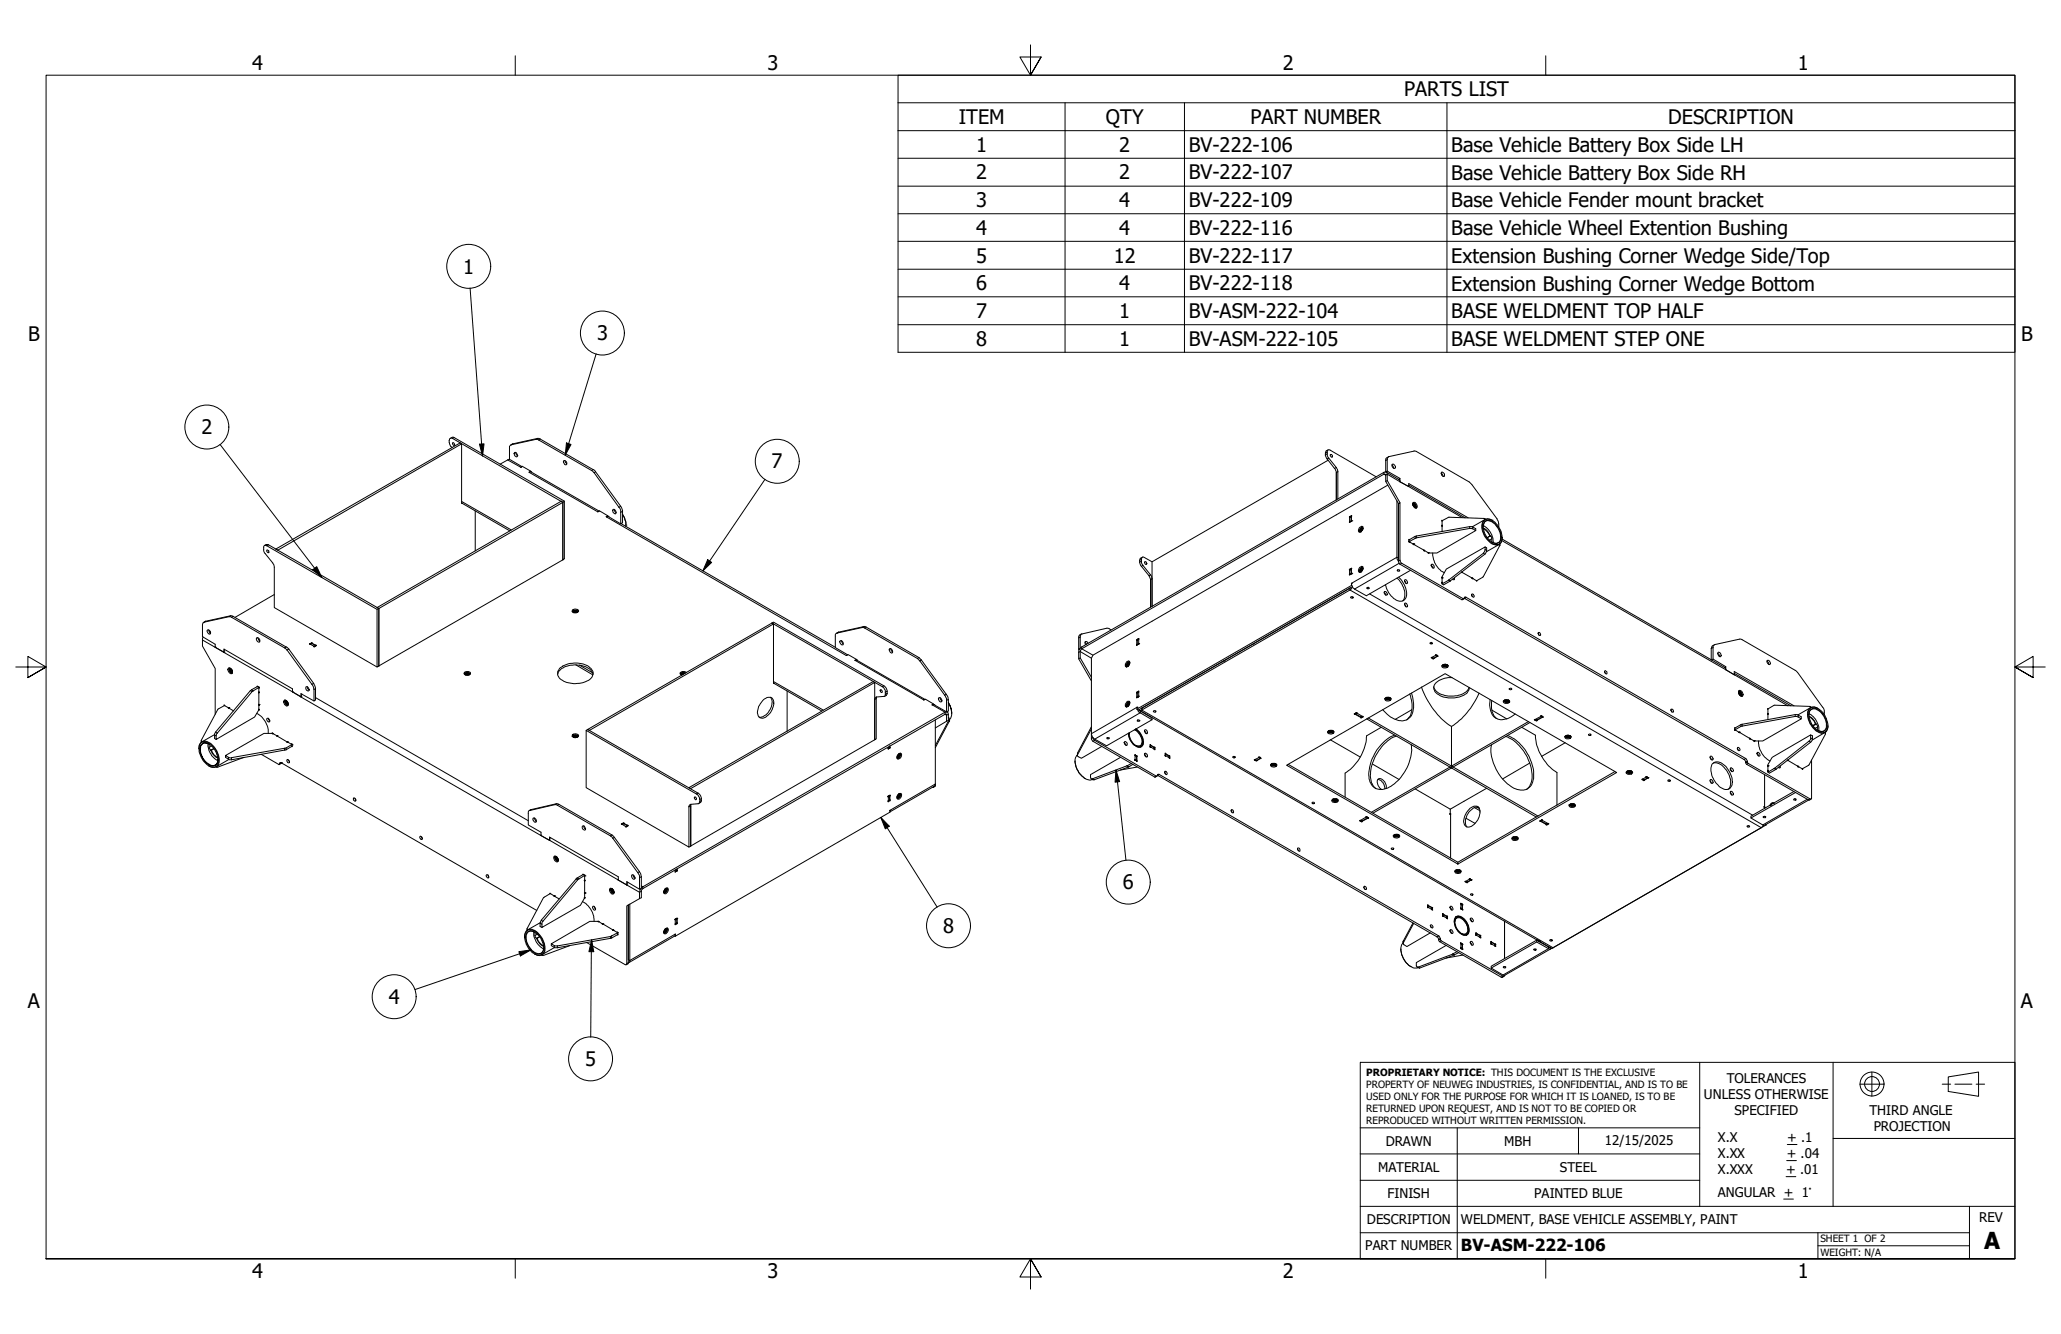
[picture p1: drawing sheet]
<svg xmlns="http://www.w3.org/2000/svg" width="432mm" height="279mm" viewBox="0 0 432 279" stroke-linecap="round" stroke-linejoin="round" font-family="sans-serif">
<defs><g id="words">
<text font-size="4.9" x="415.7" y="261.6">A</text>
<g font-size="4.2">
<text x="52.8" y="14.7">4</text>
<text x="160.8" y="14.7">3</text>
<text x="268.7" y="14.7">2</text>
<text x="376.7" y="14.7">1</text>
<text x="294.2" y="20.2">PARTS LIST</text>
<text x="200.9" y="26">ITEM</text>
<text x="231.7" y="26">QTY</text>
<text x="262" y="26">PART NUMBER</text>
<text x="349.5" y="26">DESCRIPTION</text>
<text x="204.5" y="31.8">1</text>
<text x="234.5" y="31.8">2</text>
<text x="249" y="31.8">BV-222-106</text>
<text x="304" y="31.9">Base Vehicle Battery Box Side LH</text>
<text x="204.5" y="37.6">2</text>
<text x="234.5" y="37.6">2</text>
<text x="249" y="37.6">BV-222-107</text>
<text x="304" y="37.7">Base Vehicle Battery Box Side RH</text>
<text x="204.5" y="43.4">3</text>
<text x="234.5" y="43.4">4</text>
<text x="249" y="43.4">BV-222-109</text>
<text x="304" y="43.4">Base Vehicle Fender mount bracket</text>
<text x="204.5" y="49.2">4</text>
<text x="234.5" y="49.2">4</text>
<text x="249" y="49.2">BV-222-116</text>
<text x="304" y="49.3">Base Vehicle Wheel Extention Bushing</text>
<text x="97" y="57.3">1</text>
<text x="204.5" y="55">5</text>
<text x="233.4" y="55.1">12</text>
<text x="249" y="55.1">BV-222-117</text>
<text x="304" y="55.1">Extension Bushing Corner Wedge Side/Top</text>
<text x="204.5" y="60.8">6</text>
<text x="234.5" y="60.8">4</text>
<text x="249" y="60.8">BV-222-118</text>
<text x="304" y="60.9">Extension Bushing Corner Wedge Bottom</text>
<text x="5.9" y="71.4">B</text>
<text x="125.1" y="71.3">3</text>
<text x="204.5" y="66.6">7</text>
<text x="234.5" y="66.6">1</text>
<text x="249" y="66.6">BV-ASM-222-104</text>
<text x="304" y="66.6">BASE WELDMENT TOP HALF</text>
<text x="423.5" y="71.4">B</text>
<text x="204.5" y="72.5">8</text>
<text x="234.5" y="72.4">1</text>
<text x="249" y="72.5">BV-ASM-222-105</text>
<text x="304" y="72.5">BASE WELDMENT STEP ONE</text>
<text x="42.2" y="91">2</text>
<text x="161.7" y="98.1">7</text>
<text x="235.3" y="186.2">6</text>
<text x="197.6" y="195.5">8</text>
<text x="5.8" y="211.1">A</text>
<text x="81.5" y="210.2">4</text>
<text x="423.4" y="211.1">A</text>
<text x="122.6" y="223.3">5</text>
<text x="52.8" y="267.7">4</text>
<text x="160.8" y="267.7">3</text>
<text x="268.7" y="267.7">2</text>
<text x="376.7" y="267.7">1</text>
</g>
<text font-size="3.5" x="306.1" y="262">BV-ASM-222-106</text>
<g font-size="2.8">
<text x="361.8" y="226.9">TOLERANCES</text>
<text x="357" y="230.3">UNLESS OTHERWISE</text>
<text x="363.4" y="233.6">SPECIFIED</text>
<text x="391.7" y="233.5">THIRD ANGLE</text>
<text x="290.3" y="240">DRAWN</text>
<text x="315.2" y="240">MBH</text>
<text x="336.2" y="239.8">12/15/2025</text>
<text x="359.9" y="239.3">X.X</text>
<text x="374.5" y="239.3">+ .1</text>
<text x="392.6" y="236.8">PROJECTION</text>
<text x="288.7" y="245.5">MATERIAL</text>
<text x="326.8" y="245.5">STEEL</text>
<text x="359.9" y="242.6">X.XX</text>
<text x="359.9" y="245.9">X.XXX</text>
<text x="374.2" y="245.9">+ .01</text>
<text x="374.3" y="242.6">+ .04</text>
<text x="290.7" y="251">FINISH</text>
<text x="321.4" y="251">PAINTED BLUE</text>
<text x="359.9" y="250.7">ANGULAR + 1°</text>
<text x="286.4" y="256.4">DESCRIPTION</text>
<text x="306.1" y="256.3">WELDMENT, BASE VEHICLE ASSEMBLY, PAINT</text>
<text x="414.7" y="256">REV</text>
<text x="286" y="261.9">PART NUMBER</text>
</g>
<g font-size="2.1">
<text x="286.3" y="225.4">PROPRIETARY NOTICE: THIS DOCUMENT IS THE EXCLUSIVE</text>
<text x="286.3" y="227.8">PROPERTY OF NEUWEG INDUSTRIES, IS CONFIDENTIAL, AND IS TO BE</text>
<text x="286.3" y="230.4">USED ONLY FOR THE PURPOSE FOR WHICH IT IS LOANED, IS TO BE</text>
<text x="286.3" y="232.9">RETURNED UPON REQUEST, AND IS NOT TO BE COPIED OR</text>
<text x="286.3" y="235.4">REPRODUCED WITHOUT WRITTEN PERMISSION.</text>
<text x="381.4" y="260.2">SHEET 1 OF 2</text>
<text x="381.4" y="263">WEIGHT: N/A</text>
</g>
</g></defs>
<!-- layer: Visible (ANSI) -->
<g fill="none" stroke="#000" stroke-width=".21">
<path d="M94.4 91.8l.3-.2h.4l23.1 13.4v12l-.3 .2v-12l-.3-.2-38.6 22.3 .4 .1-.4 .2-23.1-13.3a.38 .38 0 0 0-.5-.1 .38 .38 0 0 0-.2 .5v.7l.2 .4 1.7 2.1 .4 .8v8.6l21.5 12.4M94.7 93.7a1.57 1.57 0 0 1-.5-1.8l.2-.1h.4l23.1 13.4 .3-.2M94.8 92.8a.28 .28 0 0 1 .4 .1 .28 .28 0 0 1-.1 .4zM96.7 93l-.3-.2-38.6 22.2 .4 .3 38.5-22.3v12.4M106.7 96.2l-1.9 1M106.7 96.2l2.6 1.5M107 93.2l.4-.2 5.5-1.2 11.6 6.6 5.7 8 .2 .5v2.6l-.4 .2v-2.8l-.1-.3-5.8-8-11.3-6.5-.5-.1-5.3 1.2-.3 .3v2.7M107.8 94.8a.55 .55 0 0 1 .5 .3 .55 .55 0 0 1 0 .6 .69 .69 0 0 1-.5-.9zM108.1 94.8l.1 .4 .3 .2M109.1 97.9h.1M109.1 97.9l.3-.2 1.8 1M109.3 97.8l-.2 .1"/>
<path d="M111.2 98.8v-.1l-.3 .2 .4-.1M111.2 98.8h.1M111.2 98.8l14.3 8.3M118.1 96.5a.46 .46 0 0 1 .6 .3 .46 .46 0 0 1-.2 .5h-.2l-.3-.5zM118.4 96.5l.1 .4 .2 .2M278.3 96.4l-36.9 21.3v9.3l-.1-6.2-1.8-2.4a1.53 1.53 0 0 1-.1-1.8l2 1.1M278.3 94.2a1.11 1.11 0 0 0-.4 1.8l1.8 2.2 .3 .6v5.9M278.7 95.2h.1a.34 .34 0 0 1 .3 .2 .34 .34 0 0 1 0 .4l-.3-.2zM288.4 99.9l-9.7-5.6a.38 .38 0 0 0-.5-.1 .38 .38 0 0 0-.1 .5v.7l.2 .4 1.7 2.1 .3 .7v5.9M290.4 98.9l2.7 1.6 .2 .4 1.8 1v-.1M290.9 95.7l-.6 .4v2.8l.3-.2M291.6 97.4l.4 .5v.2"/>
<path d="M291.7 97.3a.5 .5 0 0 1 .5 .2 .5 .5 0 0 1 0 .6 .7 .7 0 0 1-.5-.8zM301.9 99.1l.3 .2 .1 .5M302 98.9a.51 .51 0 0 1 .6 .3 .51 .51 0 0 1-.1 .6 .65 .65 0 0 1-.5-.9zM55.4 114.2l.4-.2 .5 .1 23.1 13.3v12.1M55.9 115.2a.3 .3 0 0 1 .4 .2 .3 .3 0 0 1-.2 .4l-.2-.4zM96.7 105.4h.1M96.7 105.3l10.1 5.9M96.7 105l10.4 6M99.6 107v8.4M117.9 117.2l-38.6 22.3M117.9 117.3v-12.1l-38.5 22.2v12.1M125.5 107.1l-.3 .1 .4-.2 1.7 1"/>
<path d="M127.3 108.1v-.1l-.3 .2 .4-.1M127.4 108.1h.1M127.4 108.1l2.6 1.6M128.4 106.7a.5 .5 0 0 1 .6 .3 .5 .5 0 0 1-.2 .6 .72 .72 0 0 1-.4-.9zM128.7 106.7l.1 .4 .3 .3M130.1 109.7l44.9 25.9M130.4 107.7l.7 1.4v.9M130.4 107.8l.2 .2a3.3 3.3 0 0 1 .5 2.3M131.1 110h.1M239.3 116.7a1.07 1.07 0 0 0-.3 1.7l1.7 2.2 .3 .7v5.9M239.9 117.6l.2 .1a.3 .3 0 0 1 .2 .3 .3 .3 0 0 1-.2 .2l-.3-.4zM282.8 108.3l-.1 1.1 .1-.1"/>
<path d="M282.8 119.4l-.1 1 .1-.1M282.8 119.4h.1M282.8 108.3v.1M282.8 109.3h.1M282.8 108.2l.3-.3v.3M282.8 108.2v.1M282.8 108.2l.2 .1M282.8 119.3h.2M283.1 109.2l-.3 .1M283.1 109.2h.1M283.1 119.2l.1-.2-.3 .3-.1-.1v.2M283.1 109h.1"/>
<path d="M283.1 109v.2M283.1 108.2l-.3 .1v1M283.1 119.2l-.3 .2v.9M283.1 109l.1 .1M283.1 108.2v.8M283.1 119.2v.8M283.2 109.1h.1M283.2 109.1l-.4 .2M284.9 110.4a.39 .39 0 0 1 .6 0 .39 .39 0 0 1-.1 .6 .42 .42 0 0 1-.3 .4 .42 .42 0 0 1-.5-.3zM284.9 118.8a.37 .37 0 0 1 .6-.1 .37 .37 0 0 1 0 .6 .5 .5 0 0 1-.3 .5 .5 .5 0 0 1-.6-.2zM285.2 119.8h.1M285.1 119.7v-.3l.4-.3-.4 .3 .1 .4"/>
<path d="M285.3 119.2l-.2 .3M285.3 119.1l-.3 .3v.3M285.3 110.8l-.2 .3M285.3 110.6l-.3 .5v.2M285.4 119.3l-.2 .3M285.4 110.9l-.2 .3M285.5 119.4l-.1 .2M285.5 118.7a1.05 1.05 0 0 0-.6 1.2M285.5 111l-.1 .1M285.5 110.4a1.03 1.03 0 0 0-.6 1M285.6 119a.51 .51 0 0 0-.5 .3 .51 .51 0 0 0 0 .5 .48 .48 0 0 1 0-.5 .48 .48 0 0 1 .5-.2M285.6 119.2l-.3 .2-.1 .3"/>
<path d="M285.6 110.6a.53 .53 0 0 0-.5 .8 .45 .45 0 0 1 0-.5 .45 .45 0 0 1 .5-.2M285.6 110.7l-.4 .2v.5M285.6 110.8l-.4 .3v.2M285.6 110.7l-.5 .3v.3M290.6 100.6l-.3 .2M290.8 101.6l-61.8 35.6-.3 .7v15.8M292.7 104.9v12.1l.3 .6M292.8 119.4l.3-.1 .1 .3a.24 .24 0 0 1-.3 .1 .24 .24 0 0 1-.1-.3zM293 116.9v-11.4l.3-.2v12l.3 .6 13 7.5h.2v-.1M293.1 100.4l.2-.2v.7l1.8 1v-.6l12.5 7.2M293.3 105.3l-2.7-4.7v-1.3a.41 .41 0 0 0-.2-.4 .41 .41 0 0 0-.5 0l-63.4 36.7-.5 .7v1.7l2.7 4.6M293.3 100.2l-2.7-1.5v-2.6l.2-.3 .1-.2 5.5-1.2 .2 .1 11.2 6.5 5.8 7.6 .3 .7 .1 1.1"/>
<path d="M295.1 113.5l1.6-.9 11.2-1.9h.6l.7 .4-8.1 4.7h-1.9M295.1 101.6l11.9 6.9M295.2 113.3v.2l.8 .4M295.2 113.3l-.1 .1M295.3 113h-.2l.1 .3M295.3 113.5h.1M295.5 119.4l-9.2 5.4-2.8-1.6-.4-1M296 105.5h.2l.2 .4-.3-.3-.1 .1M296 105.9l.2 .2M296 105.8l.2 .4M296 105.7l.2 .1 .2 .4zM296 105.3a.8 .8 0 0 1 .7 1.1"/>
<path d="M296 113.9l.2 .2v-.2M296 113.9h.2v.1M296.1 105.2a.77 .77 0 0 1 .6 1.2 .83 .83 0 0 1-.6-1.2zM296.2 105.8l.1 .2M296.2 113.9h.1M296.2 114l2.1 1.3M296.2 113.9v.1M296.3 105.5l.3 .5-.2 .4M296.3 105.5a.52 .52 0 0 1 .2 .9M296.3 105.5h-.3a.57 .57 0 0 1 .5 .7M296.4 105.9v.4v-.4l-.1-.2 .1 .3M298.3 115.3h.1"/>
<path d="M298.3 115.3h.1h-.1M298.4 115.3l.8 .5M298.4 115.3v.1M299.2 115.8l.1 .1v-.1M299.8 118.4l.4 .5M299.9 118.2a.43 .43 0 0 1 .5 .3 .43 .43 0 0 1-.1 .5l-.3-.3zM300.2 115.8a4.6 4.6 0 0 0 2.4 4.2M302.1 110.2l.1-.2-.1 .2M302.1 110h.1M302.1 110.2v1.1M302.2 109h-.1v1.2M306.3 119.8l-.1 .1"/>
<path d="M306.3 119.8h.1M306.3 119.8l2.1 1.2M309.2 111.1v-.4l-.8-.4h-.5l-11.2 2-1.5 .8M310.8 110.1a3.7 3.7 0 0 1 2 3.6M310.8 110.6a2.62 2.62 0 0 1 1.4 1.7M310.8 110.7l.8 .7 .5 .9M310.8 110.3a1.12 1.12 0 0 1 .6-1.2 1.12 1.12 0 0 1 1.3 .2 3.8 3.8 0 0 1 1.6 4 1.13 1.13 0 0 1-1.7 .2M311 108.6l.2 .1M311 108.9a2.19 2.19 0 0 1 2.7 1 3.6 3.6 0 0 1 .7 3.8 1.68 1.68 0 0 1-2.4-.4 4 4 0 0 1-1.2-4.1zM311.1 108.8l-.1-.2-7.5-.3-1.4 .8M311.1 108.8l-2.7 1.6M311.1 114.6l.4 .1v.7l-.4 .7-7.3 5.6-1.3 .8-.4-.2"/>
<path d="M311.2 109.1a2.04 2.04 0 0 1 2.5 1.1 2.7 2.7 0 0 1 .4 3.5 1.78 1.78 0 0 1-2.3-.9 2.98 2.98 0 0 1-.7-3.6zM312.1 112.3h.1M312.1 112.3l-.5 .3M312.2 112.3l.3 .3v.9M312.2 112.3h.1M312.6 109a1.28 1.28 0 0 0-2 .5 4.1 4.1 0 0 0 2.8 4.7 1.27 1.27 0 0 0 1.3-1.6M312.6 109h.1M314.1 114l-2.7 1.6M314.1 114l.2 .2-3.5 6.6-1.5 .9M314.3 113.9v.3M314.7 112.9l46.7 26.9 .2 .5 1.8 1.1-.1-.2M42.5 133.4l-.1 .3v1.6l2.7 4.7v9.6"/>
<path d="M42.7 130.4l.4-.3 5.5-1.1 11.5 6.6 5.6 7.5 .4 1v2.5l-.3 .2v-2.4l-.2-.7-5.8-7.9-11.5-6.6-5.5 1.1-.3 .2-.1 2.8 2.7 1.6v.7l1.8 1v-.6l14.4 8.3v.6l1.8 1v-.6l2.7 1.5M43.6 131.9a.58 .58 0 0 1 .3 .9h-.1a.58 .58 0 0 1-.2-.9zM43.8 132v.3l.3 .3M44.1 132.3l-.2 .1M45.1 135.6l1.8 1.1 .2-.7M45.1 135.6h.1M45.1 135.4v.2M46.9 136.6h.1M48 139.9a1.05 1.05 0 0 0 .6 1.1M53.7 133.7a.49 .49 0 0 1 .7 .1 .49 .49 0 0 1-.2 .7 .7 .7 0 0 1-.5-.8zM54 133.6l.2 .4 .2 .2M57.5 124.5l-8.2 4.8"/>
<path d="M65 134.9l.8 .5M65 134.9l.3-.2 .8 .6M65.2 134.7l-.4 .1v.1h.2M65.2 134.7l.1-.1 1 .5-.1 .2M65.2 134.7v.2M65.3 134.7v.1M65.8 135.4h.1M65.9 135.4h.1M66.1 135.3h.1M66.1 135.3l-.2 .1M66.1 135.3l-.3 .1M79 127.6v12.1l.4-.2"/>
<path d="M119.9 127.8a.81 .81 0 0 1 1.3 .2v.1a.85 .85 0 0 1-1.3-.1zM119.9 128.1a.92 .92 0 0 1 1.3 0M120.1 128.3h.1M120.1 128.2l.5-.1 .3 .2-.3-.2-.5 .2M120.2 128.3l.1-.1 .5 .1M120.3 128.3h.3M120.3 128.1h.3M120.4 128.3h.2M120.6 139.3l3.6 2.1M120.8 128h-.4l-.3 .1M121 128.3a.47 .47 0 0 0-.5-.3 .47 .47 0 0 0-.4 .3 .49 .49 0 0 1 .5-.4 .49 .49 0 0 1 .4 .4M121.4 139.3l2.7 1.6"/>
<path d="M161.7 130.5l-38.6 22.3 .4 .2 38.6-22.3v12.4M161.7 130.5l23.3 13.4a1.57 1.57 0 0 1 .4 1.8l-.1 .2-1.7 .1-.3 .4v8.5l.3-.2v-8.7M161.7 130.5l.4-.2 23.1 13.3a1.52 1.52 0 0 1 .5 2.1l-.4 .2M161.7 130.5l.4 .2M175.3 132.7l.3-.3 5.4-1.2 .3 .1 11.2 6.4 .5 .5 5.5 7.6 .2 .7v2.4l-.4 .2v-2.8l-.2-.5-5.4-7.4-.5-.5-11.1-6.4-.4-.1-5.3 1.2-.3 .2-.1 2.8 2.6 1.6M176 134.2a.48 .48 0 0 1 .6 .3 .48 .48 0 0 1-.1 .6 .61 .61 0 0 1-.5-.9zM176.3 134.2l.4 .7M177.5 137.2l-.2 .1 .4-.2 1.8 1M179.1 138.3h.1M179.5 138.2v-.1l-.4 .2M179.5 138.2h.1M179.5 138.2l14.3 8.3"/>
<path d="M179.5 138.2l-.4 .1M186.4 135.8a.61 .61 0 0 1 .5 1 .65 .65 0 0 1-.5-1zM186.6 135.9l.1 .3 .3 .3M226 136l.1 .1M226.3 137.8l-.3 .2M227.3 134.6l.3 .3M228 134.7a.35 .35 0 0 0-.3-.4 .35 .35 0 0 0-.4 .3 .35 .35 0 0 0 .2 .4M232.8 132l-.9-.4-5.3 1.2-.3 .4v2.6l-.3 .2v-2.7l.6-.5M236 138.6a.39 .39 0 0 1 .6-.1 .39 .39 0 0 1 .1 .6 .64 .64 0 0 1-.9 .5v-.5zM236.3 139.5l-.1-.2 .2-.3 .3-.1-.4 .4v.3M236.4 139l-.1 .3M236.5 138.9l-.3 .2v.4"/>
<path d="M236.5 139.1l-.2 .3M236.6 139.2l-.1 .2M236.6 139l-.3 .5zM236.7 138.6a.89 .89 0 0 0-.7 1.1M236.7 138.8a.52 .52 0 0 0-.5 .2 .52 .52 0 0 0 0 .6 .49 .49 0 0 1 0-.5 .49 .49 0 0 1 .5-.2M238.2 134.1l-.1 1.1 .2-.1M238.2 134.1h.1M238.2 134.1l.1 .1M238.3 134h.1M238.4 134.9h.1M238.4 134.9l-.1 .2M238.6 134.8h.1"/>
<path d="M238.6 134.7h.1M238.6 133.9v-.2h-.1l-.4 .3 .1 .1M238.6 134.7v.2h-.2M238.6 133.9l-.3 .2v1M238.6 134.8v.1M238.6 134.8l-.3 .2M238.6 133.9v.8M238.6 134.7v.1M256 138.6h.1M256.4 138.4h.1M262.6 134.9h.1M282.9 123.1l-.1 .1"/>
<path d="M283.1 125h.4a.22 .22 0 0 1-.3 .3 .22 .22 0 0 1-.2-.3zM283.1 120.2l-.3 .1M283.1 120.2h.1M283.1 120h.1M283.1 122.2v.4M283.1 122.2h.1M283.1 120v.2M283.1 120l.1 .1M283.1 122.6h.1M283.1 122.6l-44.9 25.9M283.2 120.1h.1M283.2 120.1l-.4 .2"/>
<path d="M283.3 122.9l-.3 .6-43.8 25.2-.3 .1-.3-.1M283.3 122.9l-44.8 25.8-.3-.2M286.4 123.1h.5a.26 .26 0 0 1-.3 .2 .26 .26 0 0 1-.2-.2zM290 124.1l.3 .6M290.1 123.9a.44 .44 0 0 1 .5 .3 .44 .44 0 0 1-.2 .5 .58 .58 0 0 1-.3-.8zM292.7 121.1a4.3 4.3 0 0 1 1.4 4.4l-.2 .4M293.1 120.9l.1 .2a4.1 4.1 0 0 1 1.2 4.2 1.6 1.6 0 0 1-2.4 0 5.2 5.2 0 0 1-1.7-2.8M294.3 121.7l.3 .5M294.3 126.6l.3 .5M294.3 121.5a.42 .42 0 0 1 .5 .2 .42 .42 0 0 1-.1 .5l-.3-.2zM294.4 126.3l.1 .1a.39 .39 0 0 1 .4 .3 .39 .39 0 0 1-.3 .4h-.1a.49 .49 0 0 1-.1-.8zM299.6 134.7a.27 .27 0 0 1 .3-.1 .27 .27 0 0 1 .2 .2l-.3 .1z"/>
<path d="M300 137.7l-.2 .1 .4 .1M300.2 137.9h.1M300.2 137.9v.1l.2-.1M300.2 137.8v.1M300.4 137.9h.1M300.7 137.2v.1M300.7 137.2h.2M300.7 137.3l-.7 .4M300.7 137.2h.1M300.8 137.2h.1M300.8 137.2l.3 .2M300.9 137.2v.1"/>
<path d="M300.9 137.3l.2 .1M301.1 137.4l.2 .1-.9 .4M301.1 137.4l-.7 .5-.4-.2M301.1 137.4h.1M302.1 122h.1M302.1 122h.1l-.1 .2M302.1 139.4a.79 .79 0 0 0 1.3 0M302.1 121.1v1.1M302.1 120.9l.9-1.7 8.1-4.6v.8l-.3 .5-7.3 5.6-1.4 .8v-.1M302.1 120.9h.1M302.1 120.9v.2M302.1 120.9l.1 .1"/>
<path d="M302.2 121l-.1-.1v.2M302.2 121h.1M302.3 139.3a.83 .83 0 0 1 1.1 .2 .77 .77 0 0 1-1.3 0zM302.3 139.2a.48 .48 0 0 0 .4 .3 .48 .48 0 0 0 .5-.2 .51 .51 0 0 1-.5 .3 .51 .51 0 0 1-.4-.3M302.5 139.2h.6M302.6 139.3h.4M302.6 139.4h.4M302.7 139.1h.2M303.1 139.2h.1M303.1 139.2l-.2 .2-.5-.1 .2 .1 .5-.1M303.2 139.4l-.2 .1-.5-.1M304.4 121.3v.1"/>
<path d="M304.7 121v.4l-.3-.1M306.7 125.4l-.4 .2-13-7.4-.2-.3-.1-.2v-12.2l-2.7-4.7v-1.3l-.1-.2h-.3l-63.3 36.6-.3 .4v1.5l2.4 4.1M306.8 125.3l.1-.3 .2 .1 58.7 33.8 .5 1 13 7.5 .2-.1v-8.1M306.8 125.3l58.7 33.8 .3 .6M306.8 125.3h.1M308.4 124.7l.1 .3M308.4 124.5a.36 .36 0 0 1 .4 .1 .36 .36 0 0 1-.1 .5l-.3-.3zM308.4 121l.1 .2M308.4 121l.2 .1-.2 .1M308.4 121.2h.1M308.5 121.2l.9 .5v-.1M308.5 121.2h.1"/>
<path d="M322.3 132.7l.2 .3M322.3 132.5a.33 .33 0 0 1 .4 .2 .33 .33 0 0 1-.1 .4l-.3-.2zM358.9 138l-.3 .2M359.2 135.1l-.5 .2-.2 .5v2.4M359.9 136.8l.2 .2 .1 .5M360 136.7a.53 .53 0 0 1 .5 .2 .53 .53 0 0 1-.1 .6h-.2a.61 .61 0 0 1-.2-.8zM361.3 139.8l.3-.2v.7l1.7 1.1v-.7l12.6 7.1M361.6 139.6l-2.7-1.6 .1-2.7 .3-.3 5.4-1.1 11.5 6.6 5.9 7.9 .1 1.3M370.2 138.5l.3 .3 .1 .4M370.3 138.3a.53 .53 0 0 1 .5 .3 .53 .53 0 0 1-.1 .6 .65 .65 0 0 1-.4-.9zM41.7 156.8a1.32 1.32 0 0 1 .6-1.4 1.32 1.32 0 0 1 1.6 .2 4.3 4.3 0 0 1 1.9 4.5 1.3 1.3 0 0 1-2 .3M42.2 155.5a2.34 2.34 0 0 1 2.8 1.3l.2 .3a2.88 2.88 0 0 1 .3 3.2 1.71 1.71 0 0 1-2.6-.6 3.6 3.6 0 0 1-1-3.9z"/>
<path d="M42.2 155.2v.2M43.6 155.7a3.9 3.9 0 0 0 2.1 3.6M43.8 155.8a1.12 1.12 0 0 0-1.4 0 1.12 1.12 0 0 0-.4 1.2 3.4 3.4 0 0 0 2.8 3.3 1.54 1.54 0 0 0 .6-2.3 2.9 2.9 0 0 0-2.9-2.4 1.96 1.96 0 0 0-.3 2.8 2.79 2.79 0 0 0 2.6 2 1.33 1.33 0 0 0 .9-1.3M43.8 155.8v.9l.3 .4M44.1 157.1h.1M44.1 157.1a3.3 3.3 0 0 0 1.6 1.7M44.1 157.1l.2 .1M44.3 157.2l.1 .2a2.36 2.36 0 0 0 1.2 1.3M44.8 156.8l-.5 .4M47 147.8l-.1-.2 .2 .2M47.1 147.8l.8 .4M47.1 147.8l-1.4 .7-3.5 6.8 .1 .1 2.7-1.5"/>
<path d="M47.8 148.2h.1M47.8 140a.67 .67 0 0 1 .8 .3 .67 .67 0 0 1-.1 .8 .82 .82 0 0 1-.7-1.1zM47.9 148.2l.1 .1M47.9 148.2l-.1 .1h.2M47.9 148.2h.1M48 148.3l1 .6M48.1 140.1l.2-.1-.2 .4 .3 .4zM48.1 140.1l.1 .4 .4 .3h-.2M48.3 140.3l.2 .3-.2-.3v-.3v.4M48.4 140.3l.2 .2M48.4 140.1v.2l.3 .4M48.5 140.2l.1 .3"/>
<path d="M48.5 140.1l.1 .4M48.7 140.7l-.4-.3 .3 .4h.1M51.1 158.6l-5.6 2.1h-.2l2.6-1.6M53.8 149.4a4.5 4.5 0 0 1 2.4 4.2M54 143.8l.2 .1M54 143.8l-.2-.1v.1M54 143.8l-1.5 .9-7.4 8.7-.1 .3v1l.3 .2M54.2 148.7h.1M54.2 145h.1M54.2 143.9h.1M54.2 143.9h.1v.2M54.2 145.1h.1"/>
<path d="M54.2 148.5l.2 .2h-.2M54.2 144.9l.2 .1h-.2M54.2 147.5l.1 .2M54.2 147.5h.1M54.2 147.5v.2l.1-.1M54.2 144.9v.2M54.2 145.1v2.4M54.3 147.7l-.1 .8M54.3 144.1l-.1 .8M54.3 144l-1.5 .8-7.4 8.9-.1 1.2 8-4.7 .9-1.7M54.3 147.6h.1M54.4 147.6l-.1 .1"/>
<path d="M54.4 144l-.1 .1M54.7 158l3.7 2.1 .1-.1M55.9 150.6a.42 .42 0 0 1 .5 .1 .42 .42 0 0 1-.1 .6l-.3-.3zM56.2 150.4l.3 .6M57.1 153.7h.1M57.1 153.7l-.1-.2 .9 .6M57.2 153.6h-1.9l-8.1 4.6 .7 .5 .5 .1 11.4-2.1 1.4-.8M57.9 154.1h.1M58 154.1l.1 .1M58 154.1h-.1l.2 .1M58 154.1h.1M58.1 154.2l2 1.2"/>
<path d="M58.5 160h.1M58.9 159.8l-.2-.1-.2 .3M58.9 159.8h.1M58.9 159.8l-.4 .3M58.9 159.8l53.6 30.9M59.6 146.7a.71 .71 0 0 1 .7 .3 .71 .71 0 0 1-.1 .8 .8 .8 0 0 1-.6-1.1zM59.7 146.6a.89 .89 0 0 0 .6 1.2M59.8 146.9l.1 .5 .4 .2-.2-.1M59.9 146.7l-.1 .5 .3 .3M59.9 146.7a.47 .47 0 0 0 .2 .8M59.9 147.1l.2 .3M59.9 147.1l.1-.4-.1 .4 .2 .2"/>
<path d="M60.1 147l.2 .3M60.1 146.8v.3l.3 .3-.3-.2zM60.1 159.1a.39 .39 0 0 1 .5 .2 .39 .39 0 0 1-.1 .5 .48 .48 0 0 1-.4-.7zM60.1 146.9l.2 .4M60.1 155.4h.2M60.1 155.4h.1M60.2 155.4h.1M60.2 155.4v-.1l.1 .1M60.2 146.9l.1 .3M60.3 155.4l.8 .5M60.4 147.4l-.5-.3 .4 .5 .1-.1M60.5 159.2l.1 .3"/>
<path d="M61.1 155.9h.1v.1M61.2 156v.3M61.2 155.8l-.1 .1M61.2 156.3v.1l-.1-.1M61.2 156.3l-1.4 .8-11.3 2h-.4l-.9-.5v-.4M61.2 156h.1M61.3 144.9l1.8 1.1 .1-.6M61.3 144.9h.1M61.3 144.7v.2M63.1 145.9h.1M64.1 143.8a.6 .6 0 0 1 .5 .9 .58 .58 0 0 1-.5-.9zM64.4 143.8l.1 .4 .3 .3"/>
<path d="M97.3 141.2a.79 .79 0 0 1 1.3 0M97.4 140.8a.72 .72 0 0 1 1.2 .2 .75 .75 0 0 1-.7 .4 .75 .75 0 0 1-.7-.4zM97.5 141.4h.1M97.5 141.3l.6-.1 .2 .2M97.5 141.4l.2-.2h.3l.3 .2M97.6 141.4h.6M97.7 141.3h.3M97.7 141.2h.3M97.8 141.4h.2M98.2 141.1l-.5-.1-.2 .2M98.4 141.3a.47 .47 0 0 0-.5-.3 .47 .47 0 0 0-.4 .3 .44 .44 0 0 1 .4-.3 .44 .44 0 0 1 .4 .4M116.8 141.2a2.78 2.78 0 0 1 2.5-1.8 4.9 4.9 0 0 1 4.7 1.2l.3 .6"/>
<path d="M117.2 140a5.3 5.3 0 0 1 6.6 0 1.7 1.7 0 0 1-1.1 2.7 5.5 5.5 0 0 1-5.5-.7 1.56 1.56 0 0 1 0-2zM119.9 154.2a.79 .79 0 0 1 1.3 0M120 153.9a.93 .93 0 0 1 1.2 .2 .71 .71 0 0 1-.7 .4 .71 .71 0 0 1-.6-.5zM120.1 154.4h.1M120.1 154.4l.4-.2 .4 .2-.6-.2-.2 .2M120.2 154.4h.6M120.3 154.4h.3M120.3 154.2h.3M120.4 154.5h.2M120.8 154.2l-.5-.1-.2 .1M121 154.4l-.3-.3h-.4l-.2 .3a.51 .51 0 0 1 .5-.4 .51 .51 0 0 1 .4 .4M122.8 153l23.2 13.4a1.67 1.67 0 0 1 .4 1.9l-1.7 .2-.4 .3v8.6l-21.5-12.4z"/>
<path d="M122.8 153l.3-.2 23.1 13.3a1.47 1.47 0 0 1 .5 2l-.3 .2M142.7 141.4h.1M142.9 141.2h.3l-.4 .2M143 141.3l-.2 .1M143.3 141.2l-.5 .1M143.4 141a.47 .47 0 0 0-.7 .3l.2-.3 .5 .1-.7 .1M143.6 141a.94 .94 0 0 0-1.1 .2M143.8 140.8a.76 .76 0 0 0-1.3 .3l.2 .3 .2-.1M159.8 146.7a1.3 1.3 0 0 1 2.2-.1 3.3 3.3 0 0 1-2.4 3.8 1.4 1.4 0 0 1-.7-2.1v-.3zM161.4 146a2.72 2.72 0 0 1-.6 3.4 2.22 2.22 0 0 1-1.7 .8M162.1 143.1h.1M162.1 143.1l10 5.8"/>
<path d="M162.1 142.7l10.4 6M164.9 144.7v8.5M183.3 142.9l-.4-.2-38.6 22.3 .4 .2 38.6-22.3v12l-38.6 22.3M184.4 144.5a.28 .28 0 0 1 .4 .2 .28 .28 0 0 1-.1 .3l-.2-.1zM186.1 156.7v.2l.3-.2M186.1 156.5v.2M186.2 156.6l.2 .1M186.4 156.3v.2l-.3 .2M186.4 156.7h.1M186.4 156.5h.1M186.4 156.5l.1 .2h-.1M186.4 156.2v.3"/>
<path d="M188 158.6l.2 .1 .2-.3-.4 .3M188 158.6h.1M188.2 158.1l-.2 .2M188.2 158l-.2 .4zM188.2 158a.38 .38 0 0 1 .6-.2 .38 .38 0 0 1 0 .6 .64 .64 0 0 1-.8 .5v-.5zM188.3 157.9v.3l-.3 .3M188.3 157.9l.1 .4-.4 .3a.43 .43 0 0 0 .4-.2 .43 .43 0 0 0 0-.5M188.3 158.1l-.1 .3M188.5 158.1l-.3 .4M188.6 157.7a.89 .89 0 0 1-.6 1.2M193.7 146.5l-.2 .1 .4-.2 1.7 1M195.6 147.6v-.2l-.3 .2h.3"/>
<path d="M195.6 147.6h.1M195.6 147.6l2.7 1.5M196 152.5l2.3-1.4-.1-1.6-63.5 36.6-.3 .4v1.5l-.4 .2M196 150.7v13.9l-.5 .3M196.7 146.2a.5 .5 0 0 1 .5 .2 .5 .5 0 0 1 0 .6h-.1a.69 .69 0 0 1-.4-.8zM197 146.1l.4 .7M198.3 151.1l.4-.2v-1.3a.48 .48 0 0 0-.7-.4l-63.3 36.5a1.41 1.41 0 0 0-.7 1.2v1.3l-2.7 1.5v12.2l-.1 .2-8.3-4.7M198.4 149.1v.1M198.7 150.3l.2 .4-2.9 5.4M198.9 150.6v.4l-2.9 5.6M199.4 149.4a4.3 4.3 0 0 0-.7-2.3l.1 .3a2.84 2.84 0 0 1 .1 3.3M225.2 159.4a4.7 4.7 0 0 0 2.2 3.7"/>
<path d="M225.7 158.1a2.92 2.92 0 0 0 .3 3.6l.2 .3a2.61 2.61 0 0 0 2.5 1.3h.2M228.7 153.7v1.1l.3 .5 12.9 7.5 .5-.2M228.7 152.2l-3 5.5v.5M228.7 152.7l-3 5.4M229 154.5l.2 .5 13.1 7.6h.1l.1-.2M230.8 156.3l-4.2 2.5-.8-.4-.1-.3M232 154.5h.3l.1 .2a.29 .29 0 0 1-.3 .1 .29 .29 0 0 1-.2-.2zM234.8 158.6l-6.3 3.6v.9h.4l7.3-2.7 .8-.5M235.5 155.6l.3 .5M235.6 155.4a.43 .43 0 0 1 .5 .2 .43 .43 0 0 1-.1 .5 .61 .61 0 0 1-.4-.7zM236.2 146.9a.36 .36 0 0 1 .5 0 .36 .36 0 0 1 0 .5 .54 .54 0 0 1-.3 .6 .54 .54 0 0 1-.6-.1v-.5zM236.3 147.9v-.3l.4-.3-.4 .3v.4"/>
<path d="M236.4 147.4l-.1 .3M236.5 147.3l-.3 .1v.5M236.5 147.5l-.2 .3M236.5 147.4h.2l-.4 .5zM236.6 147.6l-.1 .2M236.7 146.9a.89 .89 0 0 0-.7 1.2M236.7 147.2a.52 .52 0 0 0-.5 .2 .52 .52 0 0 0 0 .6 .49 .49 0 0 1 0-.5 .49 .49 0 0 1 .5-.2M237.7 152.8a2.68 2.68 0 0 1 1.4 3.2l-.4 .3-.8-.2M237.7 159.2l.4 .2M237.7 159.1h.1M237.8 158.2l-.1-.1 .4 .2M237.8 152.8a2.95 2.95 0 0 1 1.5 3.1 1.21 1.21 0 0 1-2.1-.5 3.2 3.2 0 0 1-.6-1.9l-.1 .2"/>
<path d="M237.8 158.2v.9M237.8 159.1h-.1M237.8 159.3h.1M237.8 158.2l.3 .2v.9M237.9 152.7h.1M237.9 152.7a2.86 2.86 0 0 1 1.4 3.4 1.37 1.37 0 0 1-2.1-.6 3.5 3.5 0 0 1-.7-2M237.9 152.7l.1 .1M238 152.7a3.5 3.5 0 0 1 1.5 3.3 .98 .98 0 0 1-1.7 .1 3.2 3.2 0 0 1-1.4-2.5M238.1 158.3h.2l-.1 .1M238.1 158.3l-.2 .1M238.2 158.4l.1 1-.6-.1 .1-.2M238.2 145.1l-.1 1.1 .2-.2"/>
<path d="M238.2 148.1v.4M238.2 148.1h.1M238.2 158.4l-.1 .1M238.2 145.1l.1 .1M238.3 146h.1M238.3 145l.2-.3 .1 .1v.2M238.3 145h-.2l.1 .1M238.3 145h.1M238.3 148.6l.3 .6 2.8 1.5v-.3l-2.8-1.7M238.3 150.8h.4l.1 .2-.5 .1zM238.4 145.9h.1M238.4 145.9l-.1 .1"/>
<path d="M238.4 145.9l.1 .1M238.6 145.8h.1M238.6 145.8l-.2 .1M238.6 145l-.3 .1v.9M238.6 145.9h.1M238.6 145.9l-.3 .1M238.6 145v.9M238.8 148.8l86.1 49.8 .5-.1 43.6-25.1 .5-.6M239.2 148.3l-.1 .1M239.5 155.4a.94 .94 0 0 1-.5 1.1M239.8 153.1l.3 .5M239.8 158l.3 .5"/>
<path d="M239.8 153a.41 .41 0 0 1 .5 .1 .41 .41 0 0 1-.1 .6l-.2-.2zM239.8 157.8h.1a.44 .44 0 0 1 .4 .3 .44 .44 0 0 1-.1 .5 .58 .58 0 0 1-.4-.8zM241 156.3v.2h.1M241 156.3l-.1-.3h.1l.8 .5h.1v.2M241 156.3l-.1 .1M241 156.1h.1M241 156.1v.4M241 156.5h.1M241 156.1l.8 .5v.3M241.1 156.5l.7 .4M241.4 150.7l-9.6 5.5-2.4-1.4a1.41 1.41 0 0 1-.7-1.1M241.7 148.9a.24 .24 0 0 1 .3-.1 .24 .24 0 0 1 .1 .3 .25 .25 0 0 1-.3 .1 .25 .25 0 0 1-.1-.3z"/>
<path d="M241.7 156.5h.2M241.9 156.7l.1 .3-.2-.1M241.9 156.7h-.1M244.1 158.3l.1-.4 .7 .5M244.1 158.2h.1M244.2 158.2l-.1-.5 .9 .6M244.2 158.2l-.1 .1 1 .6-.1-.4M244.2 158.3v.1M244.9 158.4v.3M245 158.3h.1l-.1 .2M245 158.3l-.1 .1M245 158.5l-.1 .1"/>
<path d="M253.2 140.2v.1M258.3 158.6l.1-.2 .4 .2a.31 .31 0 0 1-.3 .2 .31 .31 0 0 1-.2-.2zM263.1 159.3h.1M263.1 159.3h.2M263.1 159.2v.1M263.3 159.3h.1M263.7 158.6l.4 .2M263.7 158.7l-.9 .4 .3 .2M263.7 158.6v.1M263.7 158.6h.1M263.8 158.6h-.1M263.8 158.6v.1"/>
<path d="M264.1 158.8l.1 .1-.9 .4M264.1 158.8h.1M264.1 158.8l-.8 .5-.3-.2M266.4 160a.47 .47 0 0 0 .4 .3 .47 .47 0 0 0 .5-.3 .42 .42 0 0 1-.4 .3 .42 .42 0 0 1-.5-.3M266.4 160l.4 .1 .4-.1M266.6 159.9l.2 .1 .3-.1M266.7 160h.3M266.8 159.9h.2M267.2 160h.1M278.2 153.2a.92 .92 0 0 0 1.3 0M278.3 153a.49 .49 0 0 0 .5 .4 .49 .49 0 0 0 .5-.4 .47 .47 0 0 1-.5 .4 .47 .47 0 0 1-.4-.4M278.3 153h.1a.58 .58 0 0 1 .7 0 .58 .58 0 0 1 .3 .5 .81 .81 0 0 1-1.3-.2z"/>
<path d="M278.5 153l.3 .1 .3-.1M278.7 153h.3M278.7 153.2h.3M278.7 154.9l6.3 3.7M278.8 153h.2M279.2 153h.1M279.2 153l-.3 .2-.5-.2 .3 .2 .4-.1M279.3 153.2a.54 .54 0 0 1-.8 0M283.9 149.5h-.2l1.4 .8M283.9 149.5l1.2 .7 .3-.2M284.1 149.4h.1M284.1 149.4h.2"/>
<path d="M284.1 149.4l-.2 .1M284.2 149.3l-.1 .1M284.2 149.3v.1M284.3 149.4h.1M284.3 149.4l1.3 .7v.1l-.4 .1M285.1 150.3h.1M285.1 150.1v.2M285.2 150.1v.2M286.3 150.6l35.6 20.5M286.6 150.4l35.7 20.5M289.4 152.3l-3.1 1.8a10.1 10.1 0 0 1-4.5 7.8v5M290.1 146.3a.92 .92 0 0 0 1.3 0"/>
<path d="M290.1 146.3a.85 .85 0 0 1 1.4 .1 .71 .71 0 0 1-.7 .4 .71 .71 0 0 1-.7-.5zM290.3 146.2a.51 .51 0 0 0 .5 .3 .51 .51 0 0 0 .5-.3M290.4 146.1l.3 .2 .4-.2M290.5 146l.1 .2 .5-.1M290.6 146.1h.4M290.6 146.2h.4M290.7 146h.2M291.1 146.1h.1M291.2 146.1a.42 .42 0 0 1-.4 .4 .42 .42 0 0 1-.4-.4l.2 .2 .5-.1M291.2 146.3l-.7 .1M292.2 154a9.3 9.3 0 0 0-5.4 9.1 2.54 2.54 0 0 0 3.6 2.1 9.3 9.3 0 0 0 5.3-9.2M292.5 154.2a8.8 8.8 0 0 0-5 5.7 5.2 5.2 0 0 0 .3 4.9l.5 .4"/>
<path d="M295.3 145.4a5.6 5.6 0 0 1 0 4.8l-.6 .5M295.7 145.2a5.9 5.9 0 0 1-.2 4.9 2.79 2.79 0 0 1-3.8 .3l-1.1-.8-.9-.9M295.8 148.7l-3.5 2M297.8 143.9a16.2 16.2 0 0 0 6.3 8.2M300.4 143.8a2.87 2.87 0 0 0 2.7 1.9 4.5 4.5 0 0 0 4.6-1.5l.1-.2M304.1 152.1v4.2M304.1 156.3v4.2M304.2 141.9a3.7 3.7 0 0 0-3.8 1.9 1.77 1.77 0 0 0 1.4 1.9 5.6 5.6 0 0 0 5.6-.6l.4-.6v-.5M309.9 145.2a15.5 15.5 0 0 1-5.8 6.9M312.2 146.5a3.7 3.7 0 0 0 1.4 4 3.8 3.8 0 0 0 3.8-1M312.5 146.7a3.6 3.6 0 0 0 1.1 3.8M312.5 148.7l3.2 1.9"/>
<path d="M315 146.8a.86 .86 0 0 0 1.3 0M315 146.8a.78 .78 0 0 1 1.3 .3 .78 .78 0 0 1-1.3-.3zM315.2 146.6v.1a.51 .51 0 0 0 .9 0 .53 .53 0 0 1-.5 .3 .53 .53 0 0 1-.4-.3M315.5 146.7h.3M315.5 146.8h.3M315.5 154.2a9.1 9.1 0 0 1 5 5.8 5.6 5.6 0 0 1-.2 4.9l-.5 .4M315.5 146.6h.2M315.8 154.1a9.5 9.5 0 0 1 5.5 9 2.51 2.51 0 0 1-3.7 2.1 9.5 9.5 0 0 1-5.2-8.9l.1-.3M315.9 146.6h-.6h.7M316 146.6h.1M316 146.6l-.2 .2-.5-.1 .1 .1 .6-.1M316 146.8l-.2 .1h-.5"/>
<path d="M316.2 144.3a.32 .32 0 0 1 .3-.2 .32 .32 0 0 1 .2 .3l-.3 .1zM318.8 152.3l2.9 1.7a10.1 10.1 0 0 0 4.5 7.8v6.9M320.2 151.1l-16.1 9.4M320.5 159.8l-5.7 3.3M320.5 151.3l-16.1 9.4-.3-.2M321.8 150.9h.2M321.8 150.7v.2M322 150.7v.2M322.8 150l-1.4 .7 .4 .2M322.8 150h.2M322.8 149.9v.1M322.9 149.9l.1 .1"/>
<path d="M323 150l.2 .1M323 149.9v.1M323.2 150.1h.1v.1l-1.3 .7M323.2 150.1l-1.3 .7-.2-.1M327.9 154.2a.79 .79 0 0 0 1.2 0M327.9 154.2a.81 .81 0 0 1 1.3 .2l-.1 .1a.72 .72 0 0 1-.7 .3 .72 .72 0 0 1-.5-.6zM327.9 155.6l-4.9 2.8M328 154.1a.51 .51 0 0 0 .5 .3 .51 .51 0 0 0 .5-.3M328.2 154.1l.2 .1h.3l.2-.1M328.2 154.1h.6M328.4 154.1h.3M328.4 154.2h.3"/>
<path d="M328.4 154h.2M328.9 154.1l-.6 .1-.2-.1a.49 .49 0 0 0 .4 .3 .49 .49 0 0 0 .5-.3h-.1M328.9 154.1h.1M328.9 154.2l-.2 .2-.5-.1M332.9 153.8a.25 .25 0 0 1 .3-.1 .25 .25 0 0 1 .1 .3h-.5zM336.2 140.8l.2 .2M336.2 140.6a.33 .33 0 0 1 .4 .1 .33 .33 0 0 1-.1 .5zM350.1 148.8l.2 .3M350.1 148.5a.36 .36 0 0 1 .5 .2 .36 .36 0 0 1-.1 .5 .45 .45 0 0 1-.4-.7zM358.3 158.6l.2 .5M358.3 158.5a.42 .42 0 0 1 .5 .2 .42 .42 0 0 1-.1 .5l-.3-.3zM358.8 160a1.71 1.71 0 0 1 2.4 .2 4.7 4.7 0 0 1 1.6 4.3 1.35 1.35 0 0 1-2.1 .5 4.4 4.4 0 0 1-2.1-4.9z"/>
<path d="M359 159.8a2.76 2.76 0 0 1 2.7 1.5 3.6 3.6 0 0 1 .6 3.9l-.2 .1M363.3 141l11.9 6.8M363.4 152.9l1.5-.8 11.2-2h.6l.7 .5-8.1 4.6h-1.8M363.4 152.8h.1M363.5 152.8v.2l.1-.1 .7 .5M363.5 152.5l-.1-.1 .1 .4M363.5 152.9v.1M364 156.8l.2 .4M364 156.6a.32 .32 0 0 1 .6 .2 .32 .32 0 0 1-.4 .4zM364.2 145h.3l.2 .4-.3-.4h-.2M364.2 145.1l.4 .4v.2M364.3 145.3l.1 .2z"/>
<path d="M364.3 145.2l.2 .3M364.3 144.7a.89 .89 0 0 1 .6 1.2M364.3 153.4l.1 .1v-.1M364.3 153.4h.2M364.4 144.7a.75 .75 0 0 1 .7 .4 .75 .75 0 0 1-.1 .8h-.1a.93 .93 0 0 1-.5-1.2zM364.4 145.2l.2 .3M364.4 153.4h.1M364.5 153.4h.1M364.5 153.4l2 1.2M364.6 145a.42 .42 0 0 1 .3 .3 .42 .42 0 0 1-.2 .4l.1-.4zM364.6 145l-.3-.1 .4 .2 .1 .5M364.7 145.4l-.1 .3 .1-.3-.2-.3 .2 .3"/>
<path d="M365.8 159.7l.2 .4 12.8 7.4 .3 .1 .3-.2M365.8 159.7h.1M366.5 154.6l.2 .1M366.5 154.6h.2l-.1 .1M366.6 154.7h.1M366.7 154.7l.9 .6-.1-.2M367.5 155.1h.1M368.1 157.8l.3 .5M368.2 157.6a.44 .44 0 0 1 .5 .3 .44 .44 0 0 1-.1 .5h-.1a.58 .58 0 0 1-.3-.8zM368.4 155.2a4.8 4.8 0 0 0 2.4 4.2M370.3 149.5h.1M370.3 149.5l.1-.1v.2"/>
<path d="M370.3 148.5l1.4-.8 7.5 .3 .1 .1v.1l-2.6 1.5M370.4 149.4v.2M370.4 149.6v1.1M370.4 149.4l-.1 .1M370.5 148.5l-.2-.1 .1 1M374.5 159.2l.1 .1h-.1M374.6 159.3h.1M374.6 159.3l2.1 1.2M377.4 150.6v-.5l-.8-.4h-.5l-11.2 2-1.5 .8M379 149.7a1.2 1.2 0 0 1 .7-1.2 1.2 1.2 0 0 1 1.4 .4 3.3 3.3 0 0 1 1.3 3.9 1.07 1.07 0 0 1-1.5 .2M379 149.5a3.9 3.9 0 0 1 2.1 3.6M379 150a3.2 3.2 0 0 1 1.5 1.6"/>
<path d="M379 150.1a2.71 2.71 0 0 1 1.4 1.5M379.2 148.8a1.31 1.31 0 0 1 2.1 .1 3.6 3.6 0 0 1 1.3 3.9 1.48 1.48 0 0 1-2.4-.3 3.3 3.3 0 0 1-1-3.7zM379.2 148l.3 .1M379.3 148.3a1.84 1.84 0 0 1 2.4 .7l.3 .3a3.6 3.6 0 0 1 .7 3.8 1.83 1.83 0 0 1-2.7-.6 3.5 3.5 0 0 1-.8-4zM379.3 153.9l.4 .2v.9l-.4 .4-7.3 5.8-1.3 .7-.3-.2M380.4 151.6h.1M380.4 151.6l-.6 .4M380.5 151.6l.3 .5v.9M380.9 148.4a1.3 1.3 0 0 0-1.6-.2 1.3 1.3 0 0 0-.6 1.5 4.3 4.3 0 0 0 3 3.9 1.27 1.27 0 0 0 1.3-1.6M382.3 153.4l-2.6 1.6M382.4 153.4l.1 .3-3.5 6.6-1.4 .7M382.5 153.4v.2"/>
<path d="M45.3 160.6l.1 .1M74 167.1a.4 .4 0 0 1 .5 .3 .4 .4 0 0 1-.1 .4 .54 .54 0 0 1-.4-.7zM74.4 167.2l.1 .3M87.9 175.3a.37 .37 0 0 1 .5 .1 .37 .37 0 0 1 0 .4h-.3zM88.3 175.3l.2 .3M110.9 169.7l.4-.2 5.5-1.2 11.4 6.6 .4 .3 5.6 7.7 .2 .7v2.5l-.4 .1-.1-2.9-5.6-7.9-.4-.3-11.4-6.6-5.6 1.2-.2 .4v2.7l2.6 1.5v.7l1.8 1v-.7l14.4 8.3v.7l1.8 1.1v-.7l2.7 1.5M111.7 171.3a.51 .51 0 0 1 .6 .3 .51 .51 0 0 1-.2 .6 .68 .68 0 0 1-.4-.9zM112 171.3l.3 .7M113.3 174.8v.2M113.3 175l1.9 1M113.3 174.9v.1M115.1 176h.1"/>
<path d="M115.3 175.5l-.1 .5M116.1 179.4a.71 .71 0 0 1 .7 .3 .71 .71 0 0 1 0 .8 .85 .85 0 0 1-.7-1.1zM116.3 179.3a.86 .86 0 0 0 .6 1.1M116.3 179.5l.2-.1-.1 .4 .2 .3-.2-.2zM116.4 179.5l.1 .5 .4 .2-.3-.1M116.5 179.7l.2 .3-.2-.2 .1-.3-.1 .3M116.6 179.6l.2 .4M116.6 179.5v.3l.4 .2M116.7 179.6l.2 .3-.1-.3M122 173.1a.37 .37 0 0 1 .4-.1 .37 .37 0 0 1 .2 .4 .25 .25 0 0 1 0 .4 .25 .25 0 0 1-.4-.1l-.2-.3zM122.3 173l.1 .4 .3 .3M130.4 172.7l.7 .4"/>
<path d="M130.6 172.4l-.4 .1v.2h.2M130.6 172.4l.1-.1v.2l.9 .4-.1 .1M130.6 172.4v.2M130.7 172.4v.1M130.7 172.5l-.3 .2M130.7 172.5l.7 .5M131.1 173.1h.1M131.1 173.1h.2M131.3 173.1v.1M131.4 173h.1M131.4 173l-.1 .1M131.5 173l-.4 .1"/>
<path d="M144.7 168.8v8.4l-.4 .2M144.7 168.8v8.4M144.8 168.5l-.1 .3M145.5 167v-.1a.31 .31 0 0 1 .4 .3 .31 .31 0 0 1-.2 .3zM186.1 166.8h.1M186.1 166.9v1.1l.1-.2M186.1 166.8v.1M186.1 166.9h.1M186.1 166.7l.1 .1M186.2 167.8h.1M186.2 166.8h.1M186.2 166.8l-.1 .1"/>
<path d="M186.2 167.6l.2 .1M186.4 166.6l-.3 .2M186.4 166.6l-.2 .2M186.4 166.6l.1-.1v1.2h-.1M186.4 167.7h.1M186.4 166.6v1l-.3 .1M186.4 167.5v.1M186.4 167.7l-.2 .1M186.4 169.7v.4l-44.9 26M186.4 169.7h.1M188 167l.2 .1M188 167.1h.2"/>
<path d="M188 166.8l.2-.4-.2 .4M188 166.9h.1M188 167.1l.4-.3-.2 .3M188.2 166.4l-.2 .4M188.3 166.3v.3l-.3 .3M188.3 166.2l.1 .5-.4 .3 .3-.1a.42 .42 0 0 0 .1-.7M188.3 166.5l-.1 .3M188.3 166.2a.32 .32 0 0 1 .5 0 .32 .32 0 0 1 0 .4 .59 .59 0 0 1-.2 .6 .59 .59 0 0 1-.6 .1 .9 .9 0 0 1 .3-1.1zM188.5 166.5l-.3 .4M188.6 166.2a.8 .8 0 0 1-.6 1.1M195.6 164.7v.2h-.3M196 164.2l-.2 .5-9.4 5.4"/>
<path d="M237.4 160.1l-1 .6-7.2 2.6-.5-.2M238.3 160.7l-3.6 .6M242.5 162.4l58.7 33.9 .4 .9 12.9 7.5h.3l.3-.2M242.5 162.4h.1M242.5 162.4l.1-.2h.2l58.6 33.8 .5 1 13.1 7.5 .2-.2M244 161.8l.2 .3M244 161.5a.4 .4 0 0 1 .5 .3 .4 .4 0 0 1-.2 .4 .54 .54 0 0 1-.3-.7zM257.9 169.9l.2 .3M257.9 169.7a.32 .32 0 0 1 .5 .1 .32 .32 0 0 1-.2 .4zM266.2 160.1a.92 .92 0 0 0 1.3 0M266.2 160.1a.85 .85 0 0 1 1.3 .2 .71 .71 0 0 1-.7 .4 .71 .71 0 0 1-.6-.6zM266.7 160.1h.3"/>
<path d="M267.3 160.1l-.5 .2-.3-.2M269.6 160.3l33.2-19.2 35.9 20.7-33.3 19.2zM269.9 160.1l35.5 20.5 32.9-19M271.8 177.9l.2 .3M271.9 177.6a.4 .4 0 0 1 .4 .2 .4 .4 0 0 1-.1 .5 .54 .54 0 0 1-.3-.7zM274.9 168.1a.24 .24 0 0 1 .3-.1 .24 .24 0 0 1 .1 .3 .25 .25 0 0 1-.3 0 .25 .25 0 0 1-.1-.2zM279.1 167.6a.92 .92 0 0 0 1.3 0M279.2 167.4h.1a.47 .47 0 0 0 .4 .3 .47 .47 0 0 0 .5-.3 .5 .5 0 0 1-.5 .4 .5 .5 0 0 1-.5-.4zM279.2 167.4l.1-.1a.77 .77 0 0 1 1.1 .4 .75 .75 0 0 1-.7 .4 .75 .75 0 0 1-.7-.5zM279.4 167.3l.3 .1 .3-.1M279.6 167.4h.3M279.6 167.5h.3"/>
<path d="M279.7 167.3h.1M280.1 167.4h.1M280.1 167.4l-.3 .2-.5-.2 .4 .2 .4-.2M280.2 167.5a.52 .52 0 0 1-.8 .1M285.2 172.1h.2M285.2 171.8v.3M285.4 171.9v.2M286.2 171.1l-1.3 .7 .3 .3M286.2 171.1h.1M286.2 171.1h.2M286.3 171.1h.1M286.4 171.1h.1"/>
<path d="M286.4 171.1l.4 .2-1.4 .8M286.5 171.3l-1.1 .7-.3-.2M287.5 160l5.6 3.3M288.7 163.3a1.78 1.78 0 0 1 1.4 1.9M290.4 165.2a1.61 1.61 0 0 0-1.6-2.1 1.65 1.65 0 0 0 .6 2.3M291.6 177.6l.4 .1a.24 .24 0 0 1-.3 .3 .24 .24 0 0 1-.1-.4zM291.9 175a1 1 0 0 0 1.3 0M291.9 175a.78 .78 0 0 1 1.3 .3 .78 .78 0 0 1-1.3-.3zM292.1 174.8a.49 .49 0 0 0 .5 .4 .49 .49 0 0 0 .5-.4l-.3 .3h-.5l-.1-.3M292.4 174.8h.4M292.4 174.9h.4M292.5 174.8h.2"/>
<path d="M292.9 174.8l-.2 .1-.4-.1 .2 .1 .4-.1M293 174.8l-.3 .2-.5-.2 .2 .2 .5-.1M293 174.9a.46 .46 0 0 1-.7 .1M296.5 165.2l7.3 4.3M303.8 170.6l.2-.2-.1 .2M303.8 160.7h.1M303.8 170.4h.1M303.8 160.7l.3 .1M303.8 160.7l-16.5 9.4M303.8 169.5v1.1h.1M303.8 170.6h.1M303.9 170.6v9.1"/>
<path d="M304.1 160.8h.1M304.1 160.8l-16.4 9.5M307.1 171.4l2 1.1M308 169.3a1.25 1.25 0 0 1 1.9 .1 3.2 3.2 0 0 1-2.3 3.8 1.23 1.23 0 0 1-.8-1.9 4.2 4.2 0 0 1 1.2-2zM308.9 169.2l1.2 .6M309.4 169l.5 .3-.5-.3M309.8 169a2.62 2.62 0 0 0-2.5 1.9 2.19 2.19 0 0 0 0 2.3M311.5 165.1l-7.7 4.4M316.8 175.5a.92 .92 0 0 0 1.3 0M316.8 175.5a.64 .64 0 0 1 .7-.3 .64 .64 0 0 1 .5 .6 .66 .66 0 0 1-.7 .3 .66 .66 0 0 1-.5-.6zM316.9 175.3a.49 .49 0 0 0 .5 .4 .49 .49 0 0 0 .5-.4 .47 .47 0 0 1-.5 .3 .47 .47 0 0 1-.4-.3M317.1 175.3l.1 .1 .6-.1"/>
<path d="M317.3 175.3h.3M317.3 175.5h.3M317.4 175.3h.2M317.8 175.3h.1M317.8 175.3l-.2 .2-.5-.2 .2 .2 .5-.1M317.9 175.5l-.8 .1M322.8 171.9h-.2v.1l1.4 .7M322.8 171.9l1.2 .7M323 171.8l-.2 .1M323 171.8h.1M323 171.7v.1M323.1 171.8l1.4 .7v.1l-.4 .1"/>
<path d="M323.1 171.7v.1M324 172.7h.1M324 172.6v.1M324.1 172.5v.2M324.2 172.5l-.2 .1M328.7 168.6a.79 .79 0 0 0 1.3 0M328.7 168.6a.78 .78 0 0 1 1.4 .2 .77 .77 0 0 1-1.4-.2zM329 168.4l.3 .3h.5l.1-.2a.52 .52 0 0 1-.5 .3 .52 .52 0 0 1-.5-.3M329.1 168.4h.7M329.1 168.3l.1 .2 .5-.1M329.2 168.5h.4M329.2 168.6h.4"/>
<path d="M329.3 168.3h.2M329.8 168.4h.1M329.8 168.4l-.2 .2-.5-.1 .1 .1 .6-.1M329.8 168.6l-.2 .1h-.5M340.7 161.7a.79 .79 0 0 0 1.3 0M340.7 161.7a.72 .72 0 0 1 .8-.3 .72 .72 0 0 1 .5 .5 .85 .85 0 0 1-1.3-.1zM340.9 161.5a.49 .49 0 0 0 .5 .3 .49 .49 0 0 0 .4-.3 .47 .47 0 0 1-.4 .4 .47 .47 0 0 1-.5-.4M341.1 161.5h.6h-.6M341.2 161.5h.4M341.2 161.7h.4M341.3 161.4h.2M341.8 161.5h.1"/>
<path d="M341.8 161.5l-.2 .2h-.4l-.2-.2 .2 .2 .6-.2M341.8 161.7l-.2 .1-.5-.1M344.2 163.2l-.2 .1 .3 .1M344.3 163.4h.1M344.3 163.4l.1 .1 .1-.1M344.4 163.3v.1M344.5 163.3v.1M344.9 162.8h.1M344.9 162.8v-.2l.2 .2M344.9 162.8l-.7 .4M344.9 162.7v.1M344.9 162.6v.1"/>
<path d="M344.9 162.7l.3 .2M345.1 162.8h.1M345.1 162.7v.1M345.1 162.8l.1 .1M345.2 162.9h.2l-.9 .5M345.2 162.9h.1M345.2 162.9l-.7 .4-.3-.1M349.4 163.4l.4-.1 .1 .1a.26 .26 0 0 1-.2 .2 .26 .26 0 0 1-.3-.2zM358.3 163.5l.2 .5M358.3 163.3a.45 .45 0 0 1 .5 .3 .45 .45 0 0 1-.1 .5l-.2-.1-.2-.4zM362.5 161l.3 .6M362.5 166l.3 .5"/>
<path d="M362.5 165.8a.46 .46 0 0 1 .5 .2 .46 .46 0 0 1 0 .6 .58 .58 0 0 1-.5-.8zM362.5 160.8h.1a.44 .44 0 0 1 .5 .3 .44 .44 0 0 1-.1 .5 .58 .58 0 0 1-.5-.8zM366.1 173a.25 .25 0 0 1 .3-.1 .25 .25 0 0 1 .1 .3h-.4zM369.4 171.1a.27 .27 0 0 1 .3-.2 .27 .27 0 0 1 .2 .3l-.4 .1zM369.6 169h.1M369.6 169.1l.2-.1-.1 .2M369.7 162.2v6.7l-.1 .1 .1 .2M369.7 169.2h.1M369.7 169.2v.1M370 172.7v.1M370 172.8l-44.9 25.9-.4-.2M370.3 161.5h.1"/>
<path d="M370.3 161.5l.2-.1-.1 .1M370.4 161.4v.1M370.4 160.3l.9-1.7 8-4.7v.9l-.2 .4-7.3 5.7-1.4 .8v-.2M370.4 161.5h.1M370.4 160.3v.2M370.4 160.5v.9M370.4 161.4h-.1M370.4 160.3h.1M370.5 160.4l-.2-.1 .1 .2M370.5 160.4h.1M370.8 168.7h.1M371 168.5l-.2 .2"/>
<path d="M371 168.5h.1M371.2 168.2h.1M371.4 168.2l-.4 .3M371.4 168.2h.1M372.6 160.7l.1 .1M372.9 160.4l.1 .4-.4-.1M375.8 165.8l-9 5.1v.4l2.5 1.5h.4l9.2-5.2M375.8 167.4a.29 .29 0 0 1 .3-.1 .29 .29 0 0 1 .2 .2l-.4 .1zM376.2 166l-9.4 5.3M376.7 160.5l.1 .1M376.7 160.5h.1l-.1 .1M376.7 160.6h.1"/>
<path d="M376.8 160.6l.8 .6 .1-.2M102 183.2a.4 .4 0 0 1 .3 .3 .4 .4 0 0 1-.1 .4l-.1-.1a.37 .37 0 0 1-.1-.6zM102.2 183.3l.2 .3M109.9 196.2a1.35 1.35 0 0 1 .7-1.4 1.35 1.35 0 0 1 1.5 .1 4.6 4.6 0 0 1 2 4.4 1.36 1.36 0 0 1-2.1 .5M110.2 195.1a1.79 1.79 0 0 1 2.6 .6 3.6 3.6 0 0 1 1.1 3.9 1.29 1.29 0 0 1-2 .1 3.8 3.8 0 0 1-1.7-4.4zM110.4 195.3a1.59 1.59 0 0 1 2.2 .5 3.3 3.3 0 0 1 1.1 3.6 1.31 1.31 0 0 1-2.1-.1 3.4 3.4 0 0 1-1.2-4zM110.4 194.6v.3M111.8 195.1a3.8 3.8 0 0 0 2.1 3.6M112 195.3a1.11 1.11 0 0 0-1.3-.1 1.11 1.11 0 0 0-.5 1.2 3.8 3.8 0 0 0 2.6 3.4 1.1 1.1 0 0 0 1.1-1.3M112.1 195.3v1l.3 .2M112.4 196.5h.1M112.4 196.5l.1 .3a2.41 2.41 0 0 0 1.4 1.4"/>
<path d="M112.5 196.5l.5 .9 .9 .7M113.1 196.2l-.6 .3M113.2 193.2l-2.6 1.6M115.2 187.2l.1-.1 .8 .5M115.3 187.1l-1.4 .9-3.5 6.5 .1 .3M116.1 187.6l.1 .2M116.1 187.6h.1M116.2 187.8l1 .5M116.2 187.6h.1M116.2 187.6h-.1l.1 .2M117 180.1h-.2l-.3-.3 .3 .4 .2-.1M119.4 198.1l-5.5 2h-.3l-.1-.1 2.7-1.6"/>
<path d="M122 188.8a4.5 4.5 0 0 1 2.5 4.2M122.1 183.2l.1-.1 .2 .2M122.2 183.1l-1.5 1-7.3 8.6-.2 .7v.7l.3 .1M122.4 188h.1M122.4 183.3h.2l-.1 1M122.4 184.4h.1M122.4 184.5h.1M122.5 186.9v1.1M122.5 188l.1 .2-.2-.2M122.5 184.3l.1 .2-.2-.1M122.5 184.5v2.4M122.5 184.5h.1"/>
<path d="M122.5 186.9l-.1 .2 .2-.1M122.5 184.3v.2M122.5 187.1h.1M122.5 183.5h.1M122.5 183.3h-.1M122.6 183.3l-1.6 1-7.3 8.7-.2 1.2 8.1-4.6 .9-1.6M122.6 187h.1M124.2 189.9a.45 .45 0 0 1 .5 .2 .45 .45 0 0 1-.1 .5l-.4-.4zM124.5 189.9l.3 .5M125.3 193h.1M125.3 193v-.1l.9 .6M125.4 193h-1.8l-8.1 4.7 .6 .4h.7l11.1-1.9 1.6-.9"/>
<path d="M126.2 193.5h.2M126.2 193.4v.1M126.3 193.5h-.1h.2M126.3 193.5h.1M126.4 193.5l2 1.3M127.8 186.1a.77 .77 0 0 1 .7 1.2 .83 .83 0 0 1-.7-1.2zM128 186.1a.8 .8 0 0 0 .6 1M128.1 186.1h.1l-.1 .5 .2 .3-.2-.3zM128.1 186.2l.1 .6 .4 .1h-.3M128.2 186.2l.2 .6zM128.3 186.4l.2 .3M128.4 186.3l.2 .3-.1-.2"/>
<path d="M128.4 194.8l.2 .1M128.4 194.8h.1M128.5 194.9h.1M128.5 194.9v-.2l.1 .2M128.6 194.9l.9 .4-.1 .2M128.7 186.8l-.4-.3v-.3v.3l.4 .3h-.2l-.3-.3v.1l.3 .3h.2M129.3 195.3h.1M129.4 195.5l.1 .3h-.2M129.5 195.7l-1.6 .8-11.1 2h-.6l-.7-.4v-.4M129.5 184.3l1.8 1.1M129.5 184.3h.1M129.5 195.4l-.1 .1"/>
<path d="M129.5 184.1v.2M131.3 185.4h.1M131.5 184.8l-.2 .6M131.6 189.5v12.2l-.4 .4M132 189.4v12l-.4 .3M132.3 183.3a.5 .5 0 0 1 .6 .2 .5 .5 0 0 1-.1 .6 .7 .7 0 0 1-.5-.8zM132.7 183.3l.1 .4 .2 .2M139.1 195.3h.2l.3-.2-.4 .2M139.1 195.1l.3-.2v-.4v.4l-.3 .2 .1 .1M139.1 186.8l.2 .1M139.1 186.9h.2M139.1 186.8h.1"/>
<path d="M139.1 194.9l.2-.3-.1 .3M139.2 186.9l.4-.3-.3 .3M139.3 194.7a.39 .39 0 0 1 .3-.3 .39 .39 0 0 1 .4 .3 .76 .76 0 0 1-.9 .8v-.4zM139.3 186.2l-.1 .4M139.3 186.2l-.2 .4M139.4 194.6l-.3 .4M139.4 186.2l-.3 .4M139.4 194.7l-.1 .3M139.4 186.3l-.1 .3M139.4 186.1l-.1 .5-.2 .1M139.5 194.4a.41 .41 0 0 1 .1 .6 .41 .41 0 0 1-.5 .1l.1 .1 .3-.3v-.4M139.5 186.1a.42 .42 0 0 1 .1 .5 .42 .42 0 0 1-.5 .2l.4-.3z"/>
<path d="M139.5 186.1a.36 .36 0 0 1 .5 0 .36 .36 0 0 1 0 .5 .53 .53 0 0 1-.9 .5 .9 .9 0 0 1 .4-1zM139.6 194.7l-.2 .4M139.6 186.3l-.2 .4M139.8 194.4a.8 .8 0 0 1-.7 1.1M139.8 186a.8 .8 0 0 1-.7 1.1M141.4 192.6l.1 .1M141.4 196l.1 .1M141.5 193.5l-.1 .2 .4-.2M141.5 192.7h.1M141.5 182.5h.1M141.5 196.1v-.5l-.1 .4-9.6 5.6M141.5 182.2v.3"/>
<path d="M141.5 192.6v.9M141.5 192.5h.1M141.5 192.5v.2M141.6 192.5l.3-.2v1M141.7 182.4h.1M141.7 193.4l.1 .1M141.8 192.4h.1M141.8 192.4l-.4 .1M141.8 182.4l-.4 .3 .1-.2M141.8 182.1v.2l-.3 .1M141.8 192.4v.9M141.8 193.3l-.3 .2"/>
<path d="M141.8 182.2l.1 .1M141.8 193.3h.1M141.9 193.3h.1M141.9 182v.3M141.9 193.3l-.1 .2M141.9 182.3l-.1 .1M285.8 185.9l.1 .3M285.8 185.7a.34 .34 0 0 1 .4 .1 .34 .34 0 0 1-.1 .5l-.2-.1zM293.5 198.8a4.7 4.7 0 0 0 2.2 3.7M293.9 197.5a3.1 3.1 0 0 0 .4 3.6 2.99 2.99 0 0 0 2.6 1.7l.2-.2M296 193.3l-2.1 3.9v.4M296.2 193.4l-2.2 4.1 .1 .4 .7 .3 4.9-2.8"/>
<path d="M299.1 189.9h.1M299.1 189.7v.2M299.1 189.7v-.2l.9 .6M299.1 189.9l.1 .2M299.1 190.1h.1M299.1 189.7v.4M299.1 189.7l.9 .4v.4M299.2 190.1l.8 .4M299.2 190.1h-.1M299.7 194l.1 .2M299.7 193.7a.36 .36 0 0 1 .4 .2 .36 .36 0 0 1-.1 .5l-.3-.3zM300 190.5h.1"/>
<path d="M300 190.1h.1M300 190.1h.2l-.1 .1M300 190.1h-.1M300.1 190.2l.1 .4-.2-.1M300.1 190.2h.1M300.1 190.2l-.1 .1M302.3 191.7h.1M302.3 191.7v.2h.1M302.3 191.9h.1M302.3 191.7v.1M302.3 191.5h.1M302.3 191.5v.4"/>
<path d="M302.3 191.5l.8 .5v.3M302.4 191.9h.1M302.4 191.5l-.1-.2v.2M302.4 191.5h.1M302.4 191.5l.7 .4M302.4 191.9l.7 .4M303 198l-6.3 3.6v.8l.4 .2 7.3-2.8 .8-.5M303.1 191.9h.1M303.1 191.9h.2l-.1 .1M303.2 192l.1 .5-.2-.2M303.2 192l-.1 .1M303.8 190.1l.3 .5"/>
<path d="M303.8 194.9l.3 .6M303.8 189.9a.45 .45 0 0 1 .5 .2 .45 .45 0 0 1-.1 .5l-.2-.1-.2-.4zM303.8 194.8a.45 .45 0 0 1 .5 .2 .45 .45 0 0 1-.1 .5l-.4-.4zM304.8 182.4a.92 .92 0 0 0 1.3 0M304.8 193.1a.87 .87 0 0 1 .6-.9 .87 .87 0 0 1 1 .3l.2 .2a2.59 2.59 0 0 1 .8 2.6 .84 .84 0 0 1-1.2 .2M304.9 182.4a.66 .66 0 0 1 .7-.3 .66 .66 0 0 1 .5 .6 .72 .72 0 0 1-.7 .3 .72 .72 0 0 1-.6-.6zM305 182.2a.49 .49 0 0 0 .5 .4 .49 .49 0 0 0 .4-.4M305 192a1.47 1.47 0 0 1 1.9 .6 2.42 2.42 0 0 1 .5 3.2 2.01 2.01 0 0 1-2.4-1.5 2.17 2.17 0 0 1 0-2.3zM305 192.1a.93 .93 0 0 1 1.2 .1M305 192h.1M305.1 192.2a1.48 1.48 0 0 1 2 .8 2.1 2.1 0 0 1 .2 2.8 2.26 2.26 0 0 1-2.4-2 1.5 1.5 0 0 1 .2-1.6zM305.1 192.3a1.65 1.65 0 0 1 2.2 1.2 1.85 1.85 0 0 1 0 2.1 1.88 1.88 0 0 1-2.2-1.4 1.91 1.91 0 0 1 0-1.9z"/>
<path d="M305.1 182.2l.3 .2 .4-.2M305.2 182.2l.2 .1 .4-.1M305.3 182.2h.3M305.3 182.4h.3M305.4 182.2h.2M305.4 180.6v.4M305.6 199.5l-.9 .5-7.3 2.8-.5-.3M305.8 182.2h.1M305.9 182.2a.42 .42 0 0 1-.4 .4 .42 .42 0 0 1-.4-.4l.2 .2 .5-.1M305.9 182.4a.46 .46 0 0 1-.7 0M306 198.5l.1 .1M306 198.5h.1"/>
<path d="M306 198.6l.3 .2M306 190.2l.3 .3M306 190.2h.1M306 190.2v.1M306 198.5v.1M306.1 189.4l-.1-.2 .3 .2M306.1 190.2l-.1 .2h.1M306.1 197.7l-.1-.3 .3 .3M306.1 190.4h.1M306.1 190.2h-.1M306.1 189.4v.8M306.1 197.7v.8"/>
<path d="M306.1 198.5l-.1 .1M306.1 197.7l.2 .2M306.1 189.4l.2 .1v.9M306.1 190.4h.2M306.1 198.6v.1M306.1 198.6l.2 .2M306.3 189.4h.1M306.3 190.4v.1M306.3 189.4l.2 .1M306.3 197.7h.1M306.3 197.7l.2 .1-.1 .1v.8l.1 .1h-.2M306.3 189.4l-.1 .1"/>
<path d="M306.3 197.9h.2M306.3 197.7h-.1M306.3 197.9v.9M306.5 189.5l-.1 .9 .1 .2-.2-.1M306.5 189.5l-.2 .1M307.3 184.8h.1M307.3 184.8v.1l.2-.1M307.3 184.7v.1M307.5 184.8h.1M307.5 184.7v.1M307.7 194.8a1.08 1.08 0 0 1-.5 1.1l.1-.1M307.8 184.1l-.9 .5 .4 .2"/>
<path d="M307.8 184.1h.1M307.8 184.1l.1-.1 .1 .1M307.8 184.1l.4 .2M307.9 184l-.1 .1M308 192.5l.4 .5M308 197.4l.4 .5M308 184.1h.1M308 184.1l.2 .2M308.1 187.3l.4-.1 .1 .1a.26 .26 0 0 1-.3 .2 .26 .26 0 0 1-.2-.2zM308.2 192.3a.48 .48 0 0 1 .4 .3 .48 .48 0 0 1-.1 .5l-.1-.1a.5 .5 0 0 1-.2-.7zM308.2 197.2a.49 .49 0 0 1 .4 .3 .49 .49 0 0 1-.1 .5l-.1-.1a.5 .5 0 0 1-.2-.7zM308.2 184.3h.2l-.9 .5"/>
<path d="M308.2 184.3h.1M308.2 184.3l-.8 .4-.3-.1M309.2 195.8h.1M309.2 195.5v.3M309.2 195.5v-.2l.9 .6M309.2 195.8l.1 .1M309.2 195.5h.1M309.2 195.5l.1 .4M309.2 195.5l.9 .5v.3M309.3 195.9l1 .6-.1-.2M309.3 195.9l-.1 .1M310.1 195.9l.1 .1"/>
<path d="M310.1 195.9l-.1 .1M310.2 196.3h.1M310.2 196v.3M310.2 196l-.1 .2M312.4 197.3v.2M312.4 197.3v-.1l.8 .5M312.4 197.3v.4M312.4 197.5v.2h.1M312.4 197.7h.1M312.4 197.5v.1M312.4 197.3l.8 .5v.3M312.5 197.7h.1"/>
<path d="M312.5 197.7l.9 .5-.1-.3M313.2 197.7h.1M313.2 197.7h.2l-.1 .2M313.3 197.9h-.1M315.2 192.9v7.9M321.3 198.8h.5l.1 .1a.3 .3 0 0 1-.3 .2 .3 .3 0 0 1-.3-.3zM321.9 197.3l-9.5 5.5 2.5 1.4 .4 .1 9.6-5.5M322 196.8l-9.6 5.6v.4M322.1 197h.1M322.1 196.9v.1M322.3 197h.1M322.3 197.1h.1"/>
<path d="M322.4 197.1h.1M322.5 197.2h.1M322.6 197.2h.1M322.8 197.3v.1M323.2 197.6h.1M324.6 198.4l-2.7-1.5v.4l2.5 1.4 .3 .1 .3-.2M324.7 196.8a.24 .24 0 0 1 .3-.1 .24 .24 0 0 1 .2 .3 .25 .25 0 0 1-.3 .1 .25 .25 0 0 1-.2-.3zM324.7 198.4v.1M324.8 198.4l-.1 .1M113.5 200l.2 .1M306.5 200l-3.5 .7M315 202.4l.5 .1a.25 .25 0 0 1-.3 .3 .25 .25 0 0 1-.2-.3z"/>
</g>
<!-- layer: Visible Narrow (ANSI) -->
<g fill="none" stroke="#000" stroke-width=".21">
<path d="M95.1 91.6l-.3 .2M106.4 96.3l2.7 1.6M107.4 93l-.3 .2M110.9 98.9l14.3 8.3M112.6 91.8l-.3 .2M113.2 91.9l-.4 .2M124.3 98.4l-.3 .2M124.8 98.8l-.3 .2M278.1 95.1l-.4 .1M278.1 94.7l-.4 .2M278.4 95.9l-.3 .2M280 97.9l-.4 .2"/>
<path d="M280.3 98.8l-.3 .2M289.9 98.9v.4l.4 .2 .3-.2 2.7 1.6M290.6 96.3l-.3 .2M56.3 114.1l-.4 .2M127.1 108.3l50.2 29M130 106l-.3 .2M130.4 107.1l-.4 .2M239.1 117.5l-.3 .2M239.1 117.2l-.3 .1M239.5 118.4l-.4 .2M282.8 108.4h.1M282.8 109.2h.1"/>
<path d="M282.8 109.3h.1M282.8 119.4h.1M282.9 108.2l.1 .1M282.9 119.3h.1M283 119.1l.1 .1M283 108.1l.1 .1M283.1 119.1h.1M283.1 109.2h.1M283.1 108.1h.1M283.1 109h.1M285.6 118.7l-.2 .1a.79 .79 0 0 0-.5 1.1M285.6 110.4h-.2a.84 .84 0 0 0-.5 1"/>
<path d="M293 116.9l-.3-.2-9.6 5.5M293.1 118l-9.3 5.4M293.3 117.3l-.3 .2M293.7 118l-.4 .2M295.1 101.9l11.2 6.5M295.2 113.3l-.1 .1M295.3 113.5h.1M296 105.3a.84 .84 0 0 1 .7 1.1M296.2 113.9l-.1 .1M296.2 114h.1M296.5 112.3v.5M296.7 112.3v.3"/>
<path d="M298.3 115.3h.1M298.4 115.4h.1M299.3 115.8h-.1M302.1 110h.1M302.1 110.1v.1M306.3 119.8h.1M307.9 110.3v.4M308.5 110.4v.3M310.8 115.9l.3 .2M311.1 115.1l.4 .2M312.2 112.3l-.6 .3M312.5 112.8l-.5 .4"/>
<path d="M314.6 113.2l47 27.1M42.4 134l2.7 1.6M43.1 130.1l-.3 .2M46.9 136.7l14.4 8.2M48.1 139.9a.76 .76 0 0 0 .6 1.1M48.3 129l-.3 .2M48.8 129.1l-.3 .2M59.9 135.5l-.3 .2M60.5 136l-.4 .1M65 134.8v.1M65.2 134.7v.2M65.4 134.7v.1"/>
<path d="M65.8 135.4h.1M65.9 135.4h.1M66.1 135.1v.1M66.2 135.1v.2M119.9 128.1a.92 .92 0 0 1 1.3 0M175.7 132.4l-.3 .2M179.1 138.3l14.4 8.3M180.9 131.3l-.3 .1M181.4 131.3l-.3 .2M192.5 137.7l-.3 .2M193 138.2l-.3 .2M226 136.7l.3-.2 2.4 1.4"/>
<path d="M226.3 133.4l-.3 .2M226.6 135.5v.4l2.4 1.3M236.7 138.6a.84 .84 0 0 0-.7 1.1M238.2 134.1l.1 .1M238.2 134.9l.1 .1M238.2 135l.1 .1M238.3 133.9l.1 .1M238.4 134.9h.1M238.4 133.9h.2M238.4 133.8l.2 .1M238.6 134.7v.1M241 120.4l-.3 .2"/>
<path d="M241.4 121.2l-.4 .2M282.8 120.2v.1M282.8 120.3h.1M282.8 123.2v.4l86.2 49.8M283.1 120.2h.1M283.1 120l.1 .1M287 124.4l80.2 46.4M300 137.7v.1M300.2 137.8v.1M300.4 137.9h.1M300.7 137.2h.1M300.9 137.2h.1"/>
<path d="M301.1 137.4v.1M301.2 137.4v.1M302.1 122h.1M302.1 122v.1M302.1 139.4a.92 .92 0 0 0 1.3 0M302.1 121h.1M302.1 120.9l.1 .1M303.5 121.5l.3 .2M306.6 125.4l-.3 .2M307.1 125.1l-.3 .2M308.4 121v.2M308.5 121.2h.1"/>
<path d="M358.9 135.6l-.4 .2M44.3 156.3l-.5 .2M44.8 156.8l-.7 .3M45 153.9l.3 .2M45.1 153.4l.4 .1M47.9 148.2h.1M47.9 158.6v.4M47.9 148.2v.1M48.5 158.7v.4M52.5 144.7l.3 .1M52.7 144.5l.3 .2M54.2 143.9h.1"/>
<path d="M54.2 145.1h.1M54.2 147.5l.1 .1M54.3 145h-.1M54.3 148.6l-.1 .1M54.4 147.6l-.1 .1M54.4 144l-.1 .1M57.1 153.6v.1M58 154.1h.1M58 154.1v.1M58.9 159.8l-.4 .2M59.6 156.7v.4M59.8 146.6a.77 .77 0 0 0 .5 1.1"/>
<path d="M59.9 156.7v.3M60.1 155.4h.1M60.3 155.4h-.1M61.1 155.8h.1M61.2 156h.1M63.1 146l50.2 29M65.7 143.1l-.4 .2M66.1 146.1l44.6 25.8M66.1 144.2l-.3 .2M97.3 141.2a.92 .92 0 0 1 1.3 0M119.9 154.2l.1-.1a.85 .85 0 0 1 1.2 .1M143.6 141l-.2-.1a.74 .74 0 0 0-.8 .3"/>
<path d="M183.6 146.3l-.3 .2M185.2 143.6l-.4 .2M185.9 145.2l-.4 .2M185.9 144.8l-.4 .2M186.1 156.8h.1M186.1 156.7l.1 .1M186.2 156.7h.2M186.4 156.5h.1M188.6 157.7a.84 .84 0 0 1-.6 1.2M195.3 147.6l2.7 1.6v.4l.3 .2 .4-.2M198.2 145.4l-.3 .2M198.7 146.5l-.4 .2"/>
<path d="M198.9 150.7v.4M225.7 157.7v.4M229 154.5l-.3 .2M229.4 155.1l-.4 .2M236.7 147a.84 .84 0 0 0-.7 1.1M237.8 159.1h-.1M237.8 159.3h.1M237.9 158.1l-.1 .1M237.9 158.2h-.1M238.1 158.3l-.2 .1M238.2 148.1h.1M238.2 159.3l-.1 .1"/>
<path d="M238.2 159.3h-.1M238.2 158.4l-.1 .1M238.2 145.2h.1M238.2 146h.1M238.2 148.1l-9.5 5.6M238.3 145h.1M238.4 144.9l.2 .1M238.4 144.8l.2 .1M238.4 145.9l.1 .1M238.6 145.8h.1M238.9 148.9v.4l-9.5 5.5M239.2 148.3h.1"/>
<path d="M239.2 148.3v.4l86.2 49.8M241 156.3l-.1 .1M241 156.5h.1M241 156v.1M241.1 156.1h-.1M241.7 156.5h.1M241.9 156.9v.1M241.9 156.8l-.1 .1M241.9 156.7h-.1M244.1 158.2h.1M244.2 158.3v.1M244.2 157.9h.1"/>
<path d="M245 158.3l-.1 .1M245 158.7h.1M245 158.5l-.1 .1M262.9 159.1v.1M263 159.1v.1M263.1 159.2v.1M263.3 159.2v.1M263.7 158.6h.1M263.9 158.6h.1M264 158.8v.1M264.1 158.8v.1M278.2 153.2a.9 .9 0 0 0 1.3 0"/>
<path d="M283.8 149.5v.1M283.9 149.5v.1M284.1 149.3v.1M284.3 149.3v.1M285.1 150.1v.1M285.3 150.1v.1M285.4 150.1v.1M285.5 150.1v.1M290.1 146.3a.92 .92 0 0 0 1.3 0M315 146.8a.83 .83 0 0 0 1.2 0M321.6 150.7v.1M321.8 150.7v.2"/>
<path d="M322 150.7v.2M322.8 149.9v.1M323 149.9v.1M323.2 150.1v.1M327.9 154.2a.92 .92 0 0 0 1.2 0M363.4 141.4l11.2 6.4M363.4 152.8h.1M363.5 152.9v.1M364.3 144.7l.2 .1a1.02 1.02 0 0 1 .4 1.1M364.4 153.4h-.1M364.5 153.4h.1M364.7 151.8v.3"/>
<path d="M365 151.7v.4M365.8 158.9l-.4 .2M366.1 159.4l-.3 .3 .3-.2M366.3 159.9l-.3 .2M366.6 154.6v.1M366.6 154.7h.1M367.5 155.1v.1M370.3 149.4v.1M370.3 149.5l.1 .1M374.6 159.2v.1M376.1 149.7v.4M376.7 149.8v.4"/>
<path d="M379 155.3l.3 .1M379.3 154.6l.4 .1M380.5 151.7l-.6 .3M380.8 152.3l-.5 .2M111.4 169.5l-.3 .2M115.2 176l14.3 8.3M116.3 179.3v.1a.9 .9 0 0 0 .6 1M116.6 168.3l-.3 .2M117.1 168.5l-.3 .2M128.2 174.9l-.3 .2M128.7 175.4l-.3 .2M130.3 172.5v.2"/>
<path d="M130.4 172.5v.2M130.5 172.5v.1M130.7 172.5h.1M131.1 173.1v.1M131.3 173.1v.1M131.4 172.8v.1M131.5 172.8v.2M144.7 168.8l-.4 .2M146.2 166.1l-.3 .2M146.9 167.6l-.3 .3M146.9 167.3l-.3 .1M186.1 166.9h.1"/>
<path d="M186.1 167.8h.1M186.1 166.7l.1 .1M186.2 167.6l.2 .1M186.4 166.6l.1 .1M186.4 166.7h.1M186.4 167.5h.1M186.4 169.7h.1M188.6 166.2a.76 .76 0 0 1-.6 1.1M195.9 164.5h.1M196 164.2l-9.6 5.5M228.9 163.1l.3 .2M236.1 160.4l.3 .3"/>
<path d="M236.2 160.4l.3 .2M242.3 162.6l-.4 .2M242.8 162.2l-.3 .2M266.2 160.1a.92 .92 0 0 0 1.3 0M279.1 167.6a.92 .92 0 0 0 1.3 0M285 171.8v.2M285.1 171.8v.2M285.2 171.8v.2M285.4 171.9v.1M286.2 171.1h.1M286.4 171.1h.1M286.6 171.3v.1"/>
<path d="M292 175a.83 .83 0 0 0 1.2 0M303.8 170.4h.1M303.8 170.5l.1 .1M316.8 175.5a.92 .92 0 0 0 1.3 0M322.7 171.9v.1M322.8 171.9v.1M323 171.7v.1M323.1 171.7v.1M323.9 172.5v.2M324.2 172.5v.2M324.3 172.5v.1M324.4 172.5v.1"/>
<path d="M328.7 168.6a.92 .92 0 0 0 1.3 0M340.7 161.7a.79 .79 0 0 0 1.3 0M344.1 163.2v.1M344.2 163.2v.1M344.3 163.3v.1M344.6 163.3v.1M344.9 162.7v.1M345.1 162.7v.1M345.2 162.9h.1M345.3 162.9h.1M369.6 169h.1M369.6 169l.1 .1"/>
<path d="M370.3 161.4h.1M370.3 161.5h.1M370.4 160.3h.1M370.5 160.4l-.2 .1M370.8 168.7h.1M371 168.5h.1M371.2 168.2h.1M371.4 168.2l-.4 .3M371.4 168.2h.1M371.5 168.3h.1M371.5 168.2v.1M371.7 161l.3 .2"/>
<path d="M371.8 160.9l.3 .2M376.7 160.5v.1M376.7 160.6h.1M378.7 167.4l-9.4 5.4M379.2 167.3l-.4 .2M112.6 195.6l-.5 .4M113 196.2l-.6 .3M113.2 193.4l.3 .1M113.4 192.7l.3 .3M116.1 187.6h.1M116.1 198.1v.3M116.2 187.6v.2"/>
<path d="M116.8 198.1v.4M120.7 184.1l.3 .2M120.9 183.9l.4 .2M122.4 188h.2M122.4 184.5h.1M122.5 183.3h-.1M122.5 186.9l.1 .1M122.6 187.1h.1M122.6 183.5h.1M122.6 184.3l-.2 .1M125.4 193h-.1M126.2 193.4h.1"/>
<path d="M126.3 193.5h.1M127.9 196.2v.3M128 186.1a.81 .81 0 0 0 .6 1M128.1 196v.5M128.4 194.8h.1M128.6 194.8l-.1 .1M129.3 195.3h.1M129.5 195.4l-.1 .1M131.3 185.4l2.7 1.5 .4-.2M134 182.6l-.4 .2M134.4 185.5l.3 .2v.4M134.4 183.6l-.4 .2"/>
<path d="M139.8 194.4a.86 .86 0 0 1-.7 1.1M139.8 186v.1a.81 .81 0 0 1-.7 1M141.4 192.6l.1 .1M141.5 193.5v.1M141.5 193.5h.1M141.5 195.6l-9.5 5.6-.4-.2M141.5 182.6h.1M141.5 192.5h.1M141.6 182.4h.1M141.6 193.4l.1 .1M141.8 192.3l.1 .1M141.8 192.4l.1 .1"/>
<path d="M141.8 182.2h.1M141.8 193.2l.1 .1M294 197.1v.4M299.1 189.9h.1M299.2 189.7h.1M299.2 189.6l-.1 .1M299.2 190.1h-.1M300 190.1h-.1M300.1 190.4l-.1 .1h.1M300.1 190.2l-.1 .1M301.4 196l-.3 .2M301.8 196.6l-.4 .2"/>
<path d="M301.8 196.7l-.4 .1M301.9 197l-.3 .2M302.3 191.5h.1M302.3 191.7v.1M302.3 191.9h.1M303 191.9h.1M303.2 192.2l-.1 .1M303.2 192.3h-.1M303.2 192.1l-.1 .1M304.4 199.8l.3 .2M304.8 182.4a.92 .92 0 0 0 1.3 0M306 198.5h.1"/>
<path d="M306 190.2h.1M306.1 190.4h.1M306.1 198.7h.1M306.1 189.2l-.1 .1M306.1 189.3v.1M306.1 197.6v.1M306.1 197.5l-.1 .1M306.3 189.4l-.1 .1M306.3 198.7h.1M306.3 197.9h.1M306.3 197.7h-.1M306.4 190.4h-.1"/>
<path d="M306.4 189.5l-.1 .1M306.5 190.4l-.2 .1M306.5 198.8h-.2M307 184.6v.1M307.1 184.6v.1M307.3 184.7v.1M307.5 184.7v.1M307.8 184.1h.1M308 184.1h.1M308.2 184.3h.1M309.2 195.8h.1M309.3 195.5h.1"/>
<path d="M309.3 195.5h-.1M309.3 195.9v.1M310.1 196.3h.1M310.1 195.9l-.1 .1M310.2 196.1l-.1 .1M312.4 197.5v.1M312.4 197.7h.1M312.5 197.3l-.1 .1M312.5 197.2l-.1 .1M313.2 197.7h.1M313.3 198.1h-.1M313.3 197.9h-.1"/>
<path d="M313.4 198.1l-.2 .1M321.9 196.8h.1M321.9 196.8v.1M322.8 197.4h.1M323.2 197.6h.1M324.5 198.2l-.1 .5-9.5 5.5M131.6 201.6l-.3 .3M297.1 202.6l.3 .2M314.9 204.5l-.4 .2"/>
</g>
<!-- layer: Symbol (ANSI) -->
<g fill="none" stroke="#000" stroke-width=".21">
<path d="M188.2 21.5v-5.8h233.9v5.8M188.2 21.5h233.9v5.9M188.2 21.5v52.3h233.9v-46.4M188.2 27.4h233.9M188.2 33.1h233.9M188.2 39h233.9M223.1 21.5v52.3M248.2 21.5v52.3M303.1 21.5v52.3M188.2 44.8h233.9M188.2 50.5h233.9M188.2 56.4h233.9"/>
<path d="M98.5 60.3l2.6 35.2M124.9 74.1l-6.5 21.2M188.2 62.2h233.9M188.2 68h233.9M46.1 93.1l21.3 27.9M100.5 93h.9l-.3 2.5zM118.7 92.8l.9 .3-1.2 2.2zM65.5 119.3l.9-.6 1 2.3zM148.3 117.2l.8 .6-1.8 1.8zM160.3 100.4l-13 19.2M184.5 171.2l1.8 1.8-.8 .6zM184.5 171.2l11.8 18.8"/>
<path d="M233.8 161.3l.8 2.4-1 .1zM233.8 161.3l2.1 18.9M108.7 199.3l2.6-.4-2.3 1.3zM111.3 198.9l-24.4 8.4M124 196.8l.4 2.5h-1zM124 196.8l-.2 20.4"/>
<circle cx="98.2" cy="55.8" r="4.6"/>
<circle cx="126.2" cy="69.8" r="4.6"/>
<circle cx="43.3" cy="89.4" r="4.6"/>
<circle cx="162.8" cy="96.6" r="4.6"/>
<circle cx="198.7" cy="193.9" r="4.6"/>
<circle cx="236.4" cy="184.8" r="4.6"/>
<circle cx="82.6" cy="208.8" r="4.6"/>
<circle cx="123.7" cy="221.8" r="4.6"/>
</g>
<!-- layer: Border (ANSI) -->
<path d="M107.9 11.7v4M215.9 9.4v6.3l-2.2-3.8h4.4l-2.2 3.8 2.2-3.8M323.8 11.7v4M3.3 139.7h6.4l-3.9-2.2v4.4l3.9-2.2-3.9 2.2M428.5 139.7h-6.4l3.9-2.2v4.4l-3.9-2.2 3.9 2.2M9.7 263.7v-248h412.4v248h-412.4h412.4M107.9 263.7v4M218.1 267.5l-2.2-3.8 2.2 3.8h-4.4l2.2-3.8v6.3M323.8 263.7v4" fill="none" stroke="#000" stroke-width=".21"/>
<!-- layer: Title (ANSI) -->
<g fill="none" stroke="#000" stroke-width=".21">
<path d="M285 222.5h137.1v41.2h-137.1zM285 236.2h71.1M305.3 236.2v27.5M330.7 236.2v5.5M356.1 222.5v30.2M374.5 239.7h2M384 222.5v15.9M389.6 227.1h5.1M392.2 224.5v5.1M406.9 227.1h1.8M408.2 225.6l6.3-1.1v5.1l-6.3-1zM409.6 227.1h3.5"/>
<path d="M414 227.1h1.8M422.1 238.4h-38.1v14.3M285 258.2h127.6M285 252.7h137.1M285 247.2h71.1M285 241.7h71.1M373.7 251.1h2M374.2 246.4h2M374.3 243.1h2.1M380.9 258.2v5.5M412.6 252.7v11M380.9 260.9h31.7"/>
<circle cx="392.2" cy="227" r="2.51"/>
<circle cx="392.2" cy="227" r="1.56"/>
</g>
<!-- layer: Symbol (ANSI) -->
<path d="M100.5 93h.9l-.3 2.5zM118.7 92.8l.9 .3-1.2 2.2zM65.5 119.3l.9-.6 1 2.3zM148.3 117.2l.8 .6-1.8 1.8zM184.5 171.2l1.8 1.8-.8 .6zM233.8 161.3l.8 2.4-1 .1zM124 196.8l.4 2.5h-1zM108.7 199.3l2.6-.4-2.3 1.3z" fill="#000"/>
<use href="#words"/>
</svg>
